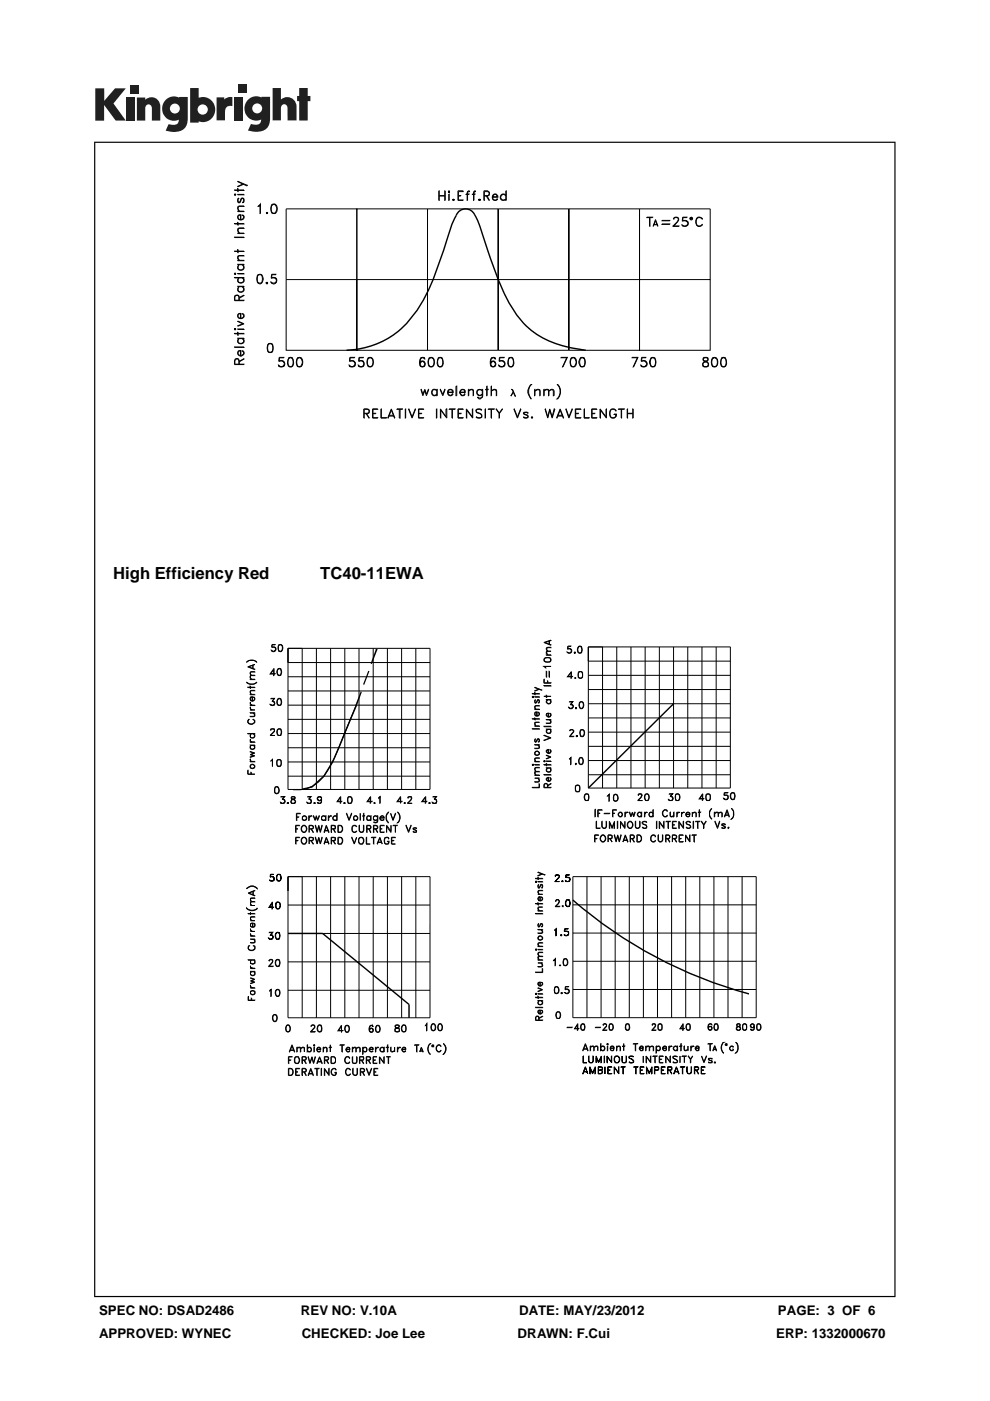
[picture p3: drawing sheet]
<svg xmlns="http://www.w3.org/2000/svg" width="210mm" height="297mm" viewBox="0 0 210 297" stroke-linecap="round" stroke-linejoin="round" font-family="sans-serif">
<defs><g id="words">
<g font-size="3.5">
<text x="24" y="122.7">High Efficiency Red</text>
<text x="67.9" y="122.7">TC40-11EWA</text>
</g>
<g font-size="2.8">
<text x="21" y="278.7">SPEC NO: DSAD2486</text>
<text x="63.8" y="278.7">REV NO: V.10A</text>
<text x="110.1" y="278.7">DATE: MAY/23/2012</text>
<text x="165" y="278.7">PAGE: 3 OF 6</text>
<text x="21" y="283.6">APPROVED: WYNEC</text>
<text x="64" y="283.6">CHECKED: Joe Lee</text>
<text x="109.8" y="283.6">DRAWN: F.Cui</text>
<text x="164.6" y="283.6">ERP: 1332000670</text>
</g>
</g></defs>
<g fill="#231f20">
<path d="M20.2 18.7h1.9v2.7l2.3-2.7h2.3l-2.6 3.2 2.6 3.7h-2.2l-2.4-3.3v3.3h-1.9z"/>
<path d="M26.7 20.7h1.8v4.9h-1.8z"/>
<path d="M49.6 20.7h1.8v4.9h-1.8z"/>
<path d="M27.6 18h1.8v1.8h-1.8z"/>
<path d="M50.6 17.9h1.8v1.8h-1.8z"/>
<path d="M29 20.7h1.8v.4a1.9 1.9 0 0 1 2.2-.3 1.9 1.9 0 0 1 1 2v2.8h-1.8v-2.7a.7 .7 0 0 0-.7-.8 .7 .7 0 0 0-.7 .8v2.7h-1.8z"/>
<path d="M45.9 20.6h1.7v.5a2.02 2.02 0 0 1 1.7-.5v1.9h-.2a1.12 1.12 0 0 0-1.4 1.3v1.7h-1.8z"/>
<path d="M57.8 18.7h1.8v2.4a1.98 1.98 0 0 1 2.2-.3 1.98 1.98 0 0 1 1.1 2v2.7h-1.9v-2.6a.7 .7 0 0 0-.7-.8 .7 .7 0 0 0-.7 .8v2.6h-1.8z"/>
<path d="M63.5 18.7h1.8v1.6h.5v1.1h-.5v4.1h-1.8v-4.1h-.5v-1.1h.5z"/>
<path d="M40.3 18.7v7.3h1.8v-.3a2.63 2.63 0 0 0 3.5-2.5 2.63 2.63 0 0 0-3.5-2.5v-2zM41.9 23.2a1.1 1.1 0 0 1 2.2 0 1.1 1.1 0 0 1-2.2 0z"/>
<path d="M35.3 21a2.56 2.56 0 0 0-.6 3.3 2.56 2.56 0 0 0 3.2 1.1 1.09 1.09 0 0 1-1.5 1.1l-.6-.2-.7 1.4a5.3 5.3 0 0 0 3.8-.2 2.69 2.69 0 0 0 .9-2.4v-4.5h-1.8v.1l-.8-.2a2.44 2.44 0 0 0-1.9 .5zM36 23a1.06 1.06 0 0 1 2.1 0 1.06 1.06 0 0 1-2.1 0z"/>
<path d="M52.8 21a2.56 2.56 0 0 0-.6 3.3 2.56 2.56 0 0 0 3.2 1 1.09 1.09 0 0 1-1.5 1.1l-.7-.1-.6 1.4a5.3 5.3 0 0 0 3.7-.3 2.69 2.69 0 0 0 1-2.3v-4.6h-1.8v.2l-.9-.3a2.44 2.44 0 0 0-1.8 .6zM53.5 23a1.06 1.06 0 0 1 2.1 0 1.06 1.06 0 0 1-2.1 0z"/>
</g>
<g fill="#000">
<path d="M79.7 137.7h.4zM76.5 146.6l.2 .1-1.1 3.1-.3-.1zM78.1 142.2l.3 .1-1.1 2.9-.3-.1zM79.7 137.7h.4l-1.2 3.1-.3-.1z"/>
<path d="M20 30v245h169.9v-245zM20.2 30.3h169.5v244.5h-169.5z"/>
</g>
<g fill="none" stroke="#000" stroke-width=".21">
<path d="M50.4 39.9l.1 .7zM50.4 38.4l2 .9v.1zM51.5 39l-1.1 .6 1.4-.6M49.7 58l.2-.1 .1 .2-.2 .1zM49.7 58.8l2.1 .1zM49.7 53.2l2.1 .1zM49.7 50.3l2.1 .1zM49.7 47.4l2.1 .1zM49.7 41.2l.2-.1 .1 .2-.2 .1zM49.7 40.3l2.1 .1zM49.8 58l.1 .1zM49.8 41.2l.1 .1z"/>
<path d="M50.4 44.8l1.4 .1zM50.4 58l1.4 .1zM50.4 56l1.4 .1zM50.4 55.2l1.4 .1zM50.4 52.9l.1 .7zM50.4 49.4l1.4 .1zM50.4 47.1l.1 .6zM50.4 41.2l1.4 .1zM50.5 43.8l1.3-.1-1.2 .1-.1 .5 .2 .5a.77 .77 0 0 1-.2-1zM50.5 59.1l.2-.2-.2 .4a.6 .6 0 0 0 .6 .6 .6 .6 0 0 0 .6-.6l-.3-.4 .3 .2 .1 .4a.74 .74 0 0 1-.7 .5 .74 .74 0 0 1-.7-.5zM50.5 54.3l1.3-.1-1.2 .1a.64 .64 0 0 0 .1 .9 .65 .65 0 0 1-.2-.9zM50.5 48.4l1.3-.1-1.2 .2-.1 .4 .2 .5a.77 .77 0 0 1-.2-1z"/>
<path d="M50.5 42.8h.4M50.6 45.7l.4-.1v1l-.4-.2zM50.6 42.1v.8M50.7 56.1a.78 .78 0 0 0 0 1l.5 .1a.6 .6 0 0 0 .5-.7l-.3-.4 .3 .3 .1 .4a.73 .73 0 0 1-.7 .5 .73 .73 0 0 1-.7-.5zM51 46.6h.2a.51 .51 0 0 0 .4-.4 .51 .51 0 0 0-.1-.5l-.2-.1 .1-.1a.65 .65 0 0 1 0 1.1 .65 .65 0 0 1-1-.5l.2-.5 .5-.1v1.1M51.2 42.2h.5M51.3 42.1l-.5 .9-.4-.2 .1-.7 .2-.1-.2 .2M51.5 42.1l.2 .2-.2 .6M51.7 42.8l-.3 .2a.6 .6 0 0 0 .3-.9h-.5l-.5 .8M54.7 59.9h.8M54.7 58.2a.65 .65 0 0 1 1 .3 1.1 1.1 0 0 1-.6 1.7 1.36 1.36 0 0 1-.4-2zM54.7 58.3h.8"/>
<path d="M54.7 43.7l.5-.4v2v-1.8zM54.8 58.2a1.66 1.66 0 0 0 0 1.8M55.4 58.2a1.66 1.66 0 0 1 0 1.8M56.4 59.9h.4l-.1 .3zM56.5 45.1l.2-.1 .1 .2-.2 .1zM56.6 59.9l.1 .1zM56.6 45.1l.1 .1zM57.5 59.9l.3 .1M57.7 45.1h.8M57.7 43.3a.81 .81 0 0 1 .9 .2 .81 .81 0 0 1 .2 .9l-.1 .5a.71 .71 0 0 1-1 .3 1.79 1.79 0 0 1 0-1.9zM57.7 43.5l.3-.2 .5 .2M57.8 43.3a1.79 1.79 0 0 0 0 1.9"/>
<path d="M58.3 58.9a.62 .62 0 0 1 .3 .6 .62 .62 0 0 1-.3 .5M58.4 43.3a1.42 1.42 0 0 1 0 1.9M58.6 59.3a.79 .79 0 0 0-1.1-.3l.1-.8h.9h-.8l-.1 .7h.7a.71 .71 0 0 1 .4 .8 .71 .71 0 0 1-.8 .5l-.4-.3v-.1a.63 .63 0 0 0 1.1-.1M60.7 59.3h74.9M60.7 59.3v15h15v-15v15h15M90.7 44.3h59.9v15M90.7 44.3h-15v15v-15h-15v15M90.7 44.3v15v-15M93.1 40.5l.1 2zM93.2 41.5h1.1M93.2 41.6h1.1M94.3 40.5l.1 2z"/>
<path d="M95.2 40.5l.2 .1-.1 .2-.2-.1zM95.2 41.1l.1 1.4zM95.2 40.6l.1 .1zM96 42.3l.2-.1 .2 .2-.3 .1zM96.1 42.3l.1 .1zM97.1 40.5h1.1v.1h-1v1.8l1 .1h-1.1zM97.2 41.5l.5 .1h-.5M98.8 41.1l.7 .1zM99.3 40.6l-.2 1.9v-1.6l.1-.3 .4-.1v.1l-.4 .1M100.2 41.1l.6 .1zM100.6 40.6l-.2 1.9v-1.6l.1-.3 .4-.1v.1l-.4 .1M101.5 42.3l.3-.1 .1 .2-.3 .1z"/>
<path d="M101.6 42.3l.2 .1zM102.7 41.5h.7a.43 .43 0 0 0 .3-.5 .43 .43 0 0 0-.3-.4h-.7l-.1 1.9v-2h.8l.4 .4a.49 .49 0 0 1-.4 .7h-.7M103.1 41.6l.7 .9-.5-.9M104.5 41.7l.2 .6a.48 .48 0 0 0 .7-.1h.2a.67 .67 0 0 1-.9 .2 .67 .67 0 0 1-.2-.9 .67 .67 0 0 1 .8-.3l.3 .6h-1.1M104.6 41.5l.3-.3a.44 .44 0 0 1 .5 .5h-.9zM105.7 44.3v15v-15M106.3 41.3l.4-.2 .4 .1 .2 .3-.4-.3a.64 .64 0 0 0-.6 .4 .64 .64 0 0 0 .1 .6l.2 .2 .7-.2-.7 .3a.69 .69 0 0 1-.3-1.2zM107.3 40.5l.1 2zM120.7 44.3v15v-15M135.6 59.3h15v15h-15v-15v15h-14.9M135.6 44.3v15M137.2 46l1.2 .1z"/>
<path d="M137.8 46.1v1.9l.1-1.9M138.6 47.7h.9M138.7 47.6h.7M139 46.6l.5 1.4-.5-1.2-.5 1.2zM140.4 46.7l1.7 .1zM140.4 47.5l1.7 .1zM142.8 47.9l1.2 .1h-1.3l.9-.9a.55 .55 0 0 0 0-1h-.4l-.4 .4 .4-.5 .7 .2a.64 .64 0 0 1-.2 .9l-.9 .9M144.7 47.7l.3 .2M145.5 46.8a.57 .57 0 0 1 .4 .6 .57 .57 0 0 1-.4 .5M145.9 47.1a.93 .93 0 0 0-1.2-.2l.1-.9h.9l-.8 .1-.1 .7a.72 .72 0 0 1 1.1 .1 .72 .72 0 0 1-.3 1.1 .72 .72 0 0 1-1-.3h.1a.73 .73 0 0 0 1.2-.1M146.4 46.1h.4v.5h-.4zM146.4 46.3l.3-.2 .1 .2-.1 .2h-.2z"/>
<path d="M148 46.1l.4-.1 .6 .5a.78 .78 0 0 0-1-.3 .78 .78 0 0 0-.3 1 .72 .72 0 0 0 .5 .7 .72 .72 0 0 0 .8-.3l-.6 .4a1.07 1.07 0 0 1-.8-.8 1.07 1.07 0 0 1 .4-1.1zM49.7 69.8l.2-.1 .1 .1-.2 .1zM49.7 73.6l2.1 .1zM49.7 70.7l2.1 .1zM49.8 69.8h.1zM50.4 60.7l1.4 .1zM50.4 71.7l1.4 .1zM50.4 70.4l.1 .7zM50.4 69.8h1.4zM50.4 68.1l1.4 .6-1.4 .5 1.1-.5zM50.5 72l.2-.2-.2 .3a.6 .6 0 0 0 .6 .7 .6 .6 0 0 0 .6-.7l-.3-.3 .3 .2 .1 .4a.74 .74 0 0 1-.7 .5 .74 .74 0 0 1-.7-.5zM50.6 66.6l.4-.1v1l-.3-.1-.2-.3z"/>
<path d="M50.6 74.5l.4-.1v.9h-.3l-.2-.3zM50.7 60.8a.78 .78 0 0 0 0 1l.5 .1a.6 .6 0 0 0 .5-.7l-.3-.4 .3 .2 .1 .5a.73 .73 0 0 1-.7 .5 .73 .73 0 0 1-.7-.5zM50.7 63.7v-.7a.51 .51 0 0 0-.5-.5 .51 .51 0 0 0-.5 .5v.7h2.1h-2v-.7a.43 .43 0 0 1 .4-.4 .43 .43 0 0 1 .5 .4v.7M50.7 63.1l1.1-.5-1.1 .6M50.8 76.6l1-.6-1 .7M50.8 77.2l-.1-.9a.5 .5 0 0 0-.6-.3 .5 .5 0 0 0-.4 .5v.8h2.1l-2-.1v-.7l.4-.4 .4 .2 .1 .9M51 67.5l.4-.1 .3-.3v-.3l-.4-.3h.1a.64 .64 0 0 1 .2 .9 .64 .64 0 0 1-.9 .1 .59 .59 0 0 1-.1-1h.5v1M51 75.3h.4l.3-.3v-.2l-.4-.4 .1-.1a.58 .58 0 0 1 .3 .9l-.7 .3a.68 .68 0 0 1-.5-1l.6-.2v1M56.9 74.6h.8M56.9 72.9a.65 .65 0 0 1 1 .2 1.83 1.83 0 0 1-.2 1.6 .65 .65 0 0 1-.9-.3 1.83 1.83 0 0 1 .1-1.5zM56.9 73h.8M57 72.9a1.66 1.66 0 0 0 0 1.8"/>
<path d="M57.6 72.9a1.66 1.66 0 0 1 0 1.8M59.1 77.6l.4 .1M59.9 76.5a.71 .71 0 0 1 .3 1.1l-.3 .1M60.3 77a.84 .84 0 0 0-1.2-.4l.1-.8h1l-.9 .1-.1 .6a.72 .72 0 0 1 1.1 .1 .72 .72 0 0 1-.2 1.1 .72 .72 0 0 1-1.1-.3h.1a.65 .65 0 0 0 1 .2l.2-.3M61.2 77.6h.8M61.2 75.9h.8l.3 .7v.6l-.5 .6-.6-.2-.2-.4zM61.2 76l.3-.1 .5 .1M61.3 75.9a1.79 1.79 0 0 0 0 1.8M61.9 75.9a1.79 1.79 0 0 1 0 1.8M63.1 77.6h.8M63.1 75.9a.81 .81 0 0 1 1 .1 .81 .81 0 0 1 .1 1l-.1 .4a.71 .71 0 0 1-1 .3 1.79 1.79 0 0 1 0-1.8zM63.1 76l.3-.1 .5 .1"/>
<path d="M63.2 75.9a1.79 1.79 0 0 0 0 1.8M63.8 75.9a1.42 1.42 0 0 1 0 1.8M74.1 77.6l.4 .1M74.9 76.5a.71 .71 0 0 1 .3 1.1l-.3 .1M75.3 77a.85 .85 0 0 0-1.2-.4l.1-.8h1l-.9 .1-.1 .6a.72 .72 0 0 1 1.1 .1 .72 .72 0 0 1-.2 1.1 .72 .72 0 0 1-1.1-.3h.1a.65 .65 0 0 0 .9 .2l.3-.3M76.1 77.6l.2 .1M76.8 76.5a.68 .68 0 0 1 0 1.2M77.2 77l-.2-.4-.3-.1-.6 .1v-.8h1l-.9 .1-.1 .6a.68 .68 0 0 1 1 .2 .68 .68 0 0 1-.2 .9 .68 .68 0 0 1-.9-.2h.1a.6 .6 0 0 0 .9 .2l.2-.3M78.1 75.9a.81 .81 0 0 1 .9 .1 .81 .81 0 0 1 .2 1l-.1 .4a.71 .71 0 0 1-1 .3 1.79 1.79 0 0 1 0-1.8zM78.1 77.6h.8M78.1 76l.3-.1 .5 .1M78.3 75.9a1.42 1.42 0 0 0 0 1.8"/>
<path d="M78.8 75.9a1.42 1.42 0 0 1 0 1.8M89.1 77.3l.2 .3 .2 .1 .4-.1 .2-.3M89.1 77l.4-.4 .4 .2 .2 .2M89.3 76l.2-.1 .5 .1M89.3 75.9a2.12 2.12 0 0 0-.1 1.6l.2 .2M89.4 76.6l-.3 .5M89.8 76.6a.62 .62 0 0 1 .3 .6 .62 .62 0 0 1-.3 .5M89.9 75.9l.2 .2a.54 .54 0 0 0-.8-.2 1.79 1.79 0 0 0 0 1.8 .61 .61 0 0 0 .8-.2 .61 .61 0 0 0-.2-.8 .61 .61 0 0 0-.8 .2M90.7 74.3h30M90.7 74.3v-15v15M91 76l.4-.1 .4 .1M91 77.6h.8"/>
<path d="M91 75.9a.81 .81 0 0 1 1 .1 .81 .81 0 0 1 .1 1v.4a.71 .71 0 0 1-1.1 .3 1.79 1.79 0 0 1 0-1.8zM91.2 75.9a1.42 1.42 0 0 0 0 1.8M91.7 75.9a1.42 1.42 0 0 1 0 1.8M93 76l.2-.1 .5 .1M93 77.6h.7M93 75.9h.7l.3 .7v.6l-.5 .6-.6-.2-.2-.4zM93.1 75.9a1.79 1.79 0 0 0 0 1.8M93.7 75.9a1.79 1.79 0 0 1 0 1.8M104.1 77l.5-.4 .5 .4M104.1 77.3l.1 .3 .4 .1 .3-.1 .2-.3M104.2 76l.4-.1 .4 .1M104.3 75.9a2.12 2.12 0 0 0-.1 1.6l.2 .2"/>
<path d="M104.4 76.6l-.3 .5M104.8 76.6a.62 .62 0 0 1 .3 .6 .62 .62 0 0 1-.3 .5M104.9 75.9l.2 .2-.1-.2a.64 .64 0 0 0-.9 .3l-.1 .4a.87 .87 0 0 0 .7 1.2 .61 .61 0 0 0 .4-.9 .61 .61 0 0 0-1 0M105.7 74.3v-15v15M105.9 77.5l.3 .2M106.6 76.5a.71 .71 0 0 1 .4 1l-.4 .2M107 77a.84 .84 0 0 0-1.1-.4v-.8h1.1l-1 .1-.1 .6a.72 .72 0 0 1 1.1 .1 .72 .72 0 0 1-.2 1.1 .72 .72 0 0 1-1-.3h.1a.65 .65 0 0 0 .9 .2l.2-.3M108 76l.2-.1 .5 .1M108 77.6h.7M108 75.9h.7l.3 .7v.6l-.5 .6-.6-.2-.2-.4zM108.1 75.9a1.79 1.79 0 0 0 0 1.8M108.6 75.9a1.79 1.79 0 0 1 0 1.8"/>
<path d="M120.2 75.8l-.9 2 1-2h-1.3l1.2 .1M120.7 74.3v-15v15M121.2 75.9a.81 .81 0 0 1 .9 .1 .81 .81 0 0 1 .2 1l-.1 .4a.71 .71 0 0 1-1 .3 1.79 1.79 0 0 1 0-1.8zM121.2 76l.3-.1 .4 .1M121.2 77.6h.7M121.3 75.9a1.79 1.79 0 0 0 0 1.8M121.8 75.9a1.42 1.42 0 0 1 0 1.8M123.1 76l.3-.1 .5 .1M123.1 77.6h.8M123.1 75.9a.64 .64 0 0 1 1 .3 1.83 1.83 0 0 1-.2 1.5l-.5 .1a1.24 1.24 0 0 1-.3-1.9zM123.2 75.9a1.79 1.79 0 0 0 0 1.8M123.8 75.9a1.79 1.79 0 0 1 0 1.8"/>
<path d="M135.2 75.8l-.9 2 1-2h-1.3l1.2 .1M136 77.5l.3 .2M136.7 76.5l.5 .5-.2 .6-.3 .1M137.2 77a.84 .84 0 0 0-1.2-.4l.1-.8h.9l-.8 .1-.1 .6a.72 .72 0 0 1 1 .1 .72 .72 0 0 1-.2 1.1 .72 .72 0 0 1-1-.3h.1a.65 .65 0 0 0 .9 .2l.3-.3M138.1 76l.3-.1 .5 .1M138.1 77.6h.8M138.1 75.9a.64 .64 0 0 1 .9 .3 1.83 1.83 0 0 1-.1 1.5l-.5 .1a1.24 1.24 0 0 1-.3-1.9zM138.2 75.9a1.79 1.79 0 0 0 0 1.8M138.8 75.9a1.79 1.79 0 0 1 0 1.8M149.1 77.6l.3 .1M149.2 76l.2-.1 .7 .1M149.2 75.9l-.1 .2a1.13 1.13 0 0 0 1 .8l.1 .3-.1 .4-.7 .1a.48 .48 0 0 1-.3-.4 .48 .48 0 0 1 .3-.5l.6-.3 .2-.4-.1-.2-.2-.1z"/>
<path d="M149.3 75.9v.5a.86 .86 0 0 1 .9 1.2l-.8 .2a.51 .51 0 0 1-.4-.3 .51 .51 0 0 1 .1-.5l.3-.4 .6-.2v-.5M150.2 77.6l-.2 .1M151.1 76l.4-.1 .4 .1M151.1 77.6h.8M151.1 75.9a.81 .81 0 0 1 1 .1 .81 .81 0 0 1 .1 1v.4a.71 .71 0 0 1-1.1 .3 1.79 1.79 0 0 1 0-1.8zM151.3 75.9a1.42 1.42 0 0 0 0 1.8M151.8 75.9a1.42 1.42 0 0 1 0 1.8M153.1 76l.2-.1 .5 .1M153.1 77.6h.7M153.1 75.9h.7l.3 .7v.6l-.5 .6-.6-.2-.2-.4zM153.2 75.9a1.79 1.79 0 0 0 0 1.8M153.8 75.9a1.79 1.79 0 0 1 0 1.8"/>
<path d="M77.2 87.6l1-.1v-.6l-1-.1v1.8v-1.9l1.1 .2v.5l-.1 .2-1 .1M77.7 87.7l.6 .9-.5-.9M79 86.7h1.1l-1 .1v1.8h1h-1.1zM79.1 87.6l.6 .1h-.6M80.8 86.7l.1 1.9h1.1h-1.2zM82.4 88.2h1.2M82.6 88.1h.9M83 86.7l.8 1.9-.8-1.6-.8 1.6zM84.2 86.7l1.2 .1zM84.7 86.8v1.8h.2v-1.8M86 86.7v1.9zM86.6 86.7l.8 1.7 .8-1.7-.8 1.9z"/>
<path d="M88.8 86.7h1.1l-1.1 .1v1.8h1.1h-1.1zM88.8 87.6l.6 .1h-.6M89.3 82.5l.4 1.1 .4-1.1 .3 1.1 .6-1.1-.6 1.4-.3-1.1-.4 1.1zM91.7 82.7l.3-.2 .6 .3-.3-.2a.6 .6 0 0 0-.7 .6 .6 .6 0 0 0 .7 .6l.3-.2-.1 .2-.5 .1a.78 .78 0 0 1-.3-1.2zM92.6 86.7v1.9zM92.6 82.5l.1 1.4zM93.3 82.5l.6 1.1 .5-1.1-.5 1.4zM93.4 86.7l1.2 1.7v-1.7h.2v1.9l-1.3-1.6-.1 1.6zM95 83.1v.2a.51 .51 0 0 0 .3 .4 .51 .51 0 0 0 .6-.1v-.1l.2 .1a.64 .64 0 0 1-.9 .1 .64 .64 0 0 1 0-1 .64 .64 0 0 1 .9 .2v.3h-1.1M95.2 82.7a.48 .48 0 0 1 .7 .2v.2h-.9zM95.3 86.7l1.2 .1zM95.9 86.8v1.8l.1-1.8"/>
<path d="M96.7 81.9h.2v2h-.2zM97.1 86.7h1.1l-1 .1v1.8h1h-1.1zM97.2 87.6l.6 .1h-.6M97.6 83.1l.1 .5 .3 .2h.2l.4-.3 .1 .1a.58 .58 0 0 1-.9 .2l-.3-.7a.68 .68 0 0 1 1-.5l.2 .6h-1.1M97.8 82.7a.47 .47 0 0 1 .5 0 .47 .47 0 0 1 .3 .4h-1zM98.9 86.7l1.3 1.7 .1-1.7v1.9l-1.3-1.6-.1 1.6zM99.3 82.5l.1 1.4zM99.4 82.9a.68 .68 0 0 1 1-.3v1.3l-.1-1.2a.66 .66 0 0 0-.9 .2zM100.9 87a.86 .86 0 0 1 1.3 0l-.8-.2-.4 .2v.1a1.03 1.03 0 0 0 1 .6l.2 .4v.3a.86 .86 0 0 1-1.3 0l.5 .2 .7-.2-.1-.5-.9-.4zM101.3 82.7l.3-.1 .7 .2-.4-.2a.6 .6 0 0 0-.7 .6 .6 .6 0 0 0 .7 .6l.4-.2-.3 .2-.4 .1a.74 .74 0 0 1-.3-1.2zM102.3 82.5l.1 1.5-.5 .6h-.3l-.4-.4 .5 .2 .5-.2zM102.9 86.7l.1 1.9z"/>
<path d="M103 82.5l.6 .1zM103.2 81.9l.1 2zM103.6 86.7l1.2 .1zM104.2 81.9v2zM104.2 86.8v1.8v-1.8M104.2 82.9a.77 .77 0 0 1 1.1-.3v1.3v-1l-.2-.2-.3-.1zM105.9 87.6l.7-.9-.7 .9v1v-1l-.7-.9 .7 .9M108.3 84l.6-.9-.5 .9M108.4 82.5l.3 .1 .7 1.4h-.2l-.6-1.4-.1-.1M109 86.7l.7 1.7 .8-1.7-.8 1.9zM111.1 88.5h.8M111.1 87.5h.8"/>
<path d="M111.1 87.7a1.03 1.03 0 0 1 .9 .6v.1a.6 .6 0 0 1-1 0l.2 .2M111.2 87.5v.3M111.9 87.5l.1 .1a.69 .69 0 0 0-1-.1l.3 .4 .6 .3M111.9 88.1v.5M112.5 81.7l.2-.2a2.23 2.23 0 0 0 0 3.1 2 2 0 0 1-.2-2.9zM112.7 88.5l.2-.1 .1 .2h-.2zM112.8 88.5l.1 .1zM113.4 82.5l.1 1.4zM113.5 82.9a.77 .77 0 0 1 1-.3l.1 1.3-.2-1.2-.4-.1zM115.3 82.5l.1 1.4zM115.4 82.9a.65 .65 0 0 1 .9-.3l.1 1.3-.1-1.2a.64 .64 0 0 0-.9 .2zM115.6 86.7l.6 1.7 .4-1.7 .5 1.7 .4-1.7h.2l-.6 1.9-.5-1.6-.4 1.6z"/>
<path d="M116.4 82.9l.5-.4 .5 .1 .1 .3v1h-.1l-.1-1.2-.4-.1zM118.1 81.5a1.87 1.87 0 0 1 .4 2.8l-.4 .3a2.04 2.04 0 0 0 0-3.1zM118.2 88.2h1.2M118.3 88.1h1M118.8 86.7l.8 1.9-.8-1.6-.8 1.6zM120 86.7l.7 1.7 .7-1.7-.7 1.9zM122 86.7h1.2l-1.1 .1v1.8h1.1h-1.2zM122.1 87.6l.6 .1h-.6M123.9 86.7l.1 1.9h1h-1.1zM125.5 86.7h1.1l-1 .1v1.8h1h-1.1zM125.6 87.6l.6 .1h-.6M127.3 86.7l1.2 1.7 .1-1.7v1.9l-1.2-1.6-.1 1.6z"/>
<path d="M129.5 87l.3-.3h.4l.5 .4-.5-.3h-.4a1.11 1.11 0 0 0 0 1.8l.7-.2 .1-.5-.4-.1h.5v.4a.81 .81 0 0 1-1.1 .4 .81 .81 0 0 1-.3-1.1zM131.2 86.7l1.2 .1zM131.8 86.8v1.8v-1.8M133 86.7l.1 1.9zM133.1 87.7h1.1M133.1 87.6h1.1M134.2 86.7l.1 1.9zM57.6 137.9l.2 .2M58.1 137.2l.3 .1 .1 .3-.1 .3-.3 .2M58.5 137.5l-.2-.3h-.7l.1-.6h.7l-.7 .1v.5l.4-.1 .4 .2a.53 .53 0 0 1-.2 .8 .53 .53 0 0 1-.8-.3l.6 .3 .4-.4M59.1 138h.6M59.1 136.7a.52 .52 0 0 1 .8 .2 .74 .74 0 0 1 0 .9 .74 .74 0 0 1-.8 .3l-.1-.6z"/>
<path d="M59.1 136.8h.6M59.2 136.7l-.1 .2v.9l.1 .3M59.6 136.7a.99 .99 0 0 1 0 1.4M61.1 137.5h30.1v29.9h-30.1zM64.1 137.5v29.9M67.1 137.5v29.9M70.1 137.5v29.9M73.1 137.5v29.9M76.1 137.5v29.9M79.2 137.5v29.9M82.2 137.5v29.9M85.2 137.5v29.9"/>
<path d="M88.2 137.5v29.9M115.4 136.2l1.5-.5-1.3 .5 1.3 .6zM115.4 139.7a1.02 1.02 0 0 1 1.4 0M115.4 139.6l.3-.2h.9a.55 .55 0 0 1 0 1h-.9l-.3-.2zM115.5 139.6v.6M115.9 138.8l1 .1zM115.9 138.1h1l-.9 .1-.1 .3 .3 .3-.3-.3zM115.9 137.3l1-.1-.9 .2-.1 .3 .3 .4-.3-.4zM116.5 135.9v.7M116.5 135.8v.9M116.7 139.6v.6M120.3 138.2l.3 .2"/>
<path d="M120.9 137.6a.47 .47 0 0 1 .3 .4 .47 .47 0 0 1-.3 .4M121.2 138.2a.52 .52 0 0 1-.9 0M121.2 137.8a.6 .6 0 0 0-.9-.1l.1-.7h.7l-.6 .1-.1 .5h.6a.51 .51 0 0 1 .2 .6 .51 .51 0 0 1-.5 .3l-.4-.3M121.8 138.3l.2-.1v.3zM121.9 138.3l.1 .1zM122.7 137.1h.6l.2 .6-.1 .5a.47 .47 0 0 1-.4 .3 .47 .47 0 0 1-.4-.3 1.15 1.15 0 0 1 .1-1.1zM122.7 137.1h.6M122.7 138.3h.6M122.8 137.1a1.02 1.02 0 0 0 0 1.3M123.2 137.1l.2 .6-.2 .7M124.8 137.2h30.1v29.9h-30.1zM127.8 137.2v29.9"/>
<path d="M130.8 137.2v29.9M133.8 137.2v29.9M136.8 137.2v29.9M139.8 137.2v29.9M142.9 137.2v29.9M145.9 137.2v29.9M148.9 137.2v29.9M151.9 137.2v29.9M52.3 144.6l.6 .4h1l.6-.4a1.44 1.44 0 0 1-2.2 0zM52.4 140.3a1.52 1.52 0 0 1 2.1 .1l-.6-.4h-1l-.6 .4zM52.5 145.7l1.6 .1zM52.5 141.4l1.6-.5-1.4 .5 1.4 .6z"/>
<path d="M52.5 155.5l1.6 .1zM52.7 152.6l.2-.1-.2 .1a.66 .66 0 0 0 .5 .9 .66 .66 0 0 0 .8-.7l-.4-.3 .5 .3a.73 .73 0 0 1-.9 .8 .73 .73 0 0 1-.5-1zM53 149.9l.1 .4 .4 .2-.3-.1zM53 148.9l.1 .4 .4 .2-.3-.1zM53 151.9h.9a.45 .45 0 0 0-.2-.7l.4 .3-.1 .4zM53 151.1l1.1 .1zM53 149.5l1.1 .1zM53 147.2l1.1 .1zM53 145.4l.1 .6zM53 144l1.1 .1zM53 150.5h1.1M53 156.8l.1 .3 .4 .2h-.3z"/>
<path d="M53 159.3l1.1 .4-.9 .3 .9 .3-1.1 .3 .8-.3-.8-.3 .8-.3zM53 158l1.1 .1zM53 157.3l1.1 .1zM53.1 147.9l.4-.1v.8l-.4-.2zM53.1 146.5l1-.1-1 .1 .2 .7a.55 .55 0 0 1-.2-.7zM53.1 143.2h1l-1 .1 .2 .7-.3-.3zM53.1 142.5l1-.1-1 .2v.4l.2 .2a.45 .45 0 0 1-.2-.7zM53.2 158.1l-.1 .6h.8l.1-.4-.2-.2 .3 .2-.1 .4-.5 .2a.47 .47 0 0 1-.5-.3 .47 .47 0 0 1 .2-.5zM53.2 155.6l-.1 .7 .4 .1h.3l.2-.3-.2-.5a.47 .47 0 0 1 .3 .4 .47 .47 0 0 1-.3 .4h-.6l-.2-.3zM53.5 148.6l.4-.2a.36 .36 0 0 0-.2-.6l.1-.1a.5 .5 0 0 1 .1 .8 .5 .5 0 0 1-.7 0 .5 .5 0 0 1 .1-.8h.3v.9M53.6 141v.8M57.4 155.9l.8-.8v-.5l-.2-.1-.6 .1v.2l.1-.2h.6l.1 .3-.9 1h1"/>
<path d="M57.4 149.4l.2 .1M57.4 142.8l1 .1h-1.1l.8-1.2v1.5l-.1-1.2-.6 .9M57.7 148.7h.4l.2 .5a.55 .55 0 0 1-.5 .4 .55 .55 0 0 1-.5-.3l.1 .1a.52 .52 0 0 0 .8-.2M57.7 148.7l.4 .1 .1 .2M58 148.7l.2 .2v.5l-.2 .1M58.2 148.1h-.8h.8l-.5 .6M58.2 148.1l-.5 .6M59 155.9h.6M59 154.6h.6M59 154.6a.45 .45 0 0 1 .6 .2l.1 .5-.1 .6h-.6a1.02 1.02 0 0 1 0-1.3zM59 143.1h.6M59 149.4h.6"/>
<path d="M59 141.9h.6M59 148.2h.6M59 141.8h.6l.1 .6-.1 .8a.75 .75 0 0 1-.9-.5 .75 .75 0 0 1 .3-.9zM59 148.1h.3a.93 .93 0 0 1 .3 1.2 .47 .47 0 0 1-.4 .3 .47 .47 0 0 1-.4-.3 1.15 1.15 0 0 1 .2-1.2zM59.1 154.6a.99 .99 0 0 0 0 1.3M59.1 141.8a1.02 1.02 0 0 0 0 1.4M59.1 148.1a1.02 1.02 0 0 0 0 1.4M59.5 154.6l.1 .5-.1 .8M59.5 141.8l.1 .6-.1 .8M59.5 148.1l.1 .6-.1 .8M61.1 158.5h30.1M61.1 143.5h30.1"/>
<path d="M61.1 146.5h30.1M61.1 149.5h30.1M61.1 152.5h30.1M61.1 155.5h30.1M61.1 140.5h30.1M75.5 149.7l-4.5 10.9a12.1 12.1 0 0 1-4.6 6l-1.3 .6-1.4 .2h-1.5M112.9 154.5l1.5 .1zM112.9 152.4l1.5 .1zM112.9 147.7l.2-.1v.3zM112.9 147.1h1.5zM113 147.7l.1 .1zM113.4 158.6h.9a.45 .45 0 0 0-.2-.6l.3 .3-.1 .3z"/>
<path d="M113.4 157.9l1 .1zM113.4 153.9l1 .1zM113.4 152.2l.1 .4zM113.4 150.4h1zM113.4 147.7l1 .1zM113.4 146.8l.1 .5zM113.4 145.7l1.5 .7zM113.5 157.2h.2M113.5 156.7v.6M113.5 153.1h.9l-.9 .1 .2 .7-.3-.3zM113.5 149.7l.9-.1-.9 .2v.4l.2 .2a.45 .45 0 0 1-.2-.7zM113.5 151.1l.3-.1v.8l-.3-.2z"/>
<path d="M113.5 148.4v.6h.2M113.7 149l.5-.7 .1 .1 .1 .4-.2 .3 .1-.1M113.8 151.8l.5-.2a.36 .36 0 0 0-.2-.6l.1-.1a.47 .47 0 0 1 .2 .5 .47 .47 0 0 1-.2 .4h-.6l-.2-.5 .3-.4h.2v.9M114 156.7l-.2 .5-.2 .2-.2-.3 .2-.5-.1 .2M114 156.8h.3M114 148.4l-.2 .5-.2 .2-.2-.3 .2-.5-.1 .2M114 148.5h.3M114.3 156.7v.6M114.3 148.4v.6M114.3 146.1l-.9 .4 1-.4M114.3 157.2l-.1 .2 .1-.1 .1-.4-.3-.3-.4 .7M115.4 141.3h1.5h-1.4l.3 .3z"/>
<path d="M115.4 154l1.5 .1zM115.4 145.4h1.5zM115.4 144v.8h1.5h-1.5zM115.4 147.6h1.5M115.4 155.9l1.5 .5-1.5 .6 1.3-.6zM115.4 140.1a1.02 1.02 0 0 0 1.4 0M115.9 153.3h.7l.2-.2-.2-.5a.45 .45 0 0 1 .2 .7zM115.9 152.6h1zM115.9 148.3l1 .1zM115.9 147.4v.5zM115.9 142.3v1.3zM115.9 148.7l.2-.3-.2 .3a.43 .43 0 0 0 .5 .5 .43 .43 0 0 0 .4-.5l-.1-.3a.49 .49 0 0 1 .1 .7 .49 .49 0 0 1-.7 .1l-.2-.3z"/>
<path d="M115.9 154.6l1 .1zM115.9 154.9l.2-.2-.1 .5 .2 .2h.5v-.7l.2 .2a.48 .48 0 0 1-.6 .6l-.4-.2zM116 151.3h.3v.7l-.4-.3zM116 159.1l.3-.1v.7l-.4-.3zM116.1 144.8l.1-.5v.5M116.3 152l.4-.1v-.7a.49 .49 0 0 1 .1 .6 .49 .49 0 0 1-.7 .2l-.2-.3v-.2l.3-.3h.2v.8M116.3 159.7l.4-.1v-.7a.49 .49 0 0 1 .1 .6 .49 .49 0 0 1-.7 .2l-.2-.3a.44 .44 0 0 1 .5-.5v.8M116.5 142.3v1.3zM120.4 143.4l1.1 .1h-1.2l.9-1.1v1.4l-.1-1.2-.7 .9M120.7 150l.2 .2M120.9 156.1l.8 .1h-.9l.8-1.1-.2-.3h-.3l-.2 .2v-.2a.47 .47 0 0 1 .8 .3l-.8 1.1M121 149.3l.5 .2a.51 .51 0 0 1-.2 .7 .51 .51 0 0 1-.7-.3l.2 .2a.52 .52 0 0 0 .7-.2"/>
<path d="M121.2 149.4l.3 .1v.3l-.3 .4M121.5 148.8l-.7-.1h.7l-.5 .7M121.5 148.7l-.6 .7h.5l.1 .3M121.9 143.8h.2zM122 143.8h.1M122.1 150l.2 .1-.1 .2zM122.1 150.1l.1 .1zM122.2 156l.2-.1 .1 .2-.2 .1zM122.3 156l.1 .1zM122.8 142.5h.6M122.8 143.8h.6M122.8 142.4h.6l.2 .3v.9a.55 .55 0 0 1-1 0v-.9z"/>
<path d="M122.9 142.4a1.02 1.02 0 0 0 0 1.4M123.1 148.8l-.2 .6 .2 .8M123.1 150.1h.5M123.1 148.9h.5M123.1 148.8a.45 .45 0 0 1 .6 .2 .82 .82 0 0 1-.5 1.3l-.1-.1a1.02 1.02 0 0 1 0-1.4zM123.1 154.8h.6M123.1 156h.6M123.1 154.8a.52 .52 0 0 1 .8 .1 .74 .74 0 0 1 .1 .9 .74 .74 0 0 1-.9 .3l-.1-.6zM123.2 154.8l-.1 .5 .1 .8M123.3 142.4a1.02 1.02 0 0 1 0 1.4M123.5 148.8a1.02 1.02 0 0 1 0 1.4M123.7 154.8a.99 .99 0 0 1 0 1.3"/>
<path d="M124.8 158.2h30.1M124.8 143.2h30.1M124.8 146.2h30.1M124.8 149.2h30.1M124.8 152.2h30.1M124.8 155.2h30.1M124.8 140.2h30.1M52.6 164.1l-.1-.8v.8h1.6M53 160.9l.2 .5h.3M53 161.4l1.1 .1zM53.2 164.1v-.4l.1 .4M57.4 161.3l.4-.3v1.5v-1.4z"/>
<path d="M58.4 168.1h.6M58.4 166.9l.4-.1a.96 .96 0 0 1 .3 1.3l-.6 .2a1.09 1.09 0 0 1-.1-1.4zM58.4 166.9h.6M58.5 166.9l-.2 .2v.9l.2 .2M58.9 162.4h.6M58.9 161.1a.55 .55 0 0 1 .7 .2v.9l-.1 .3h-.4l-.4-.3v-.9zM58.9 161.1h.6M58.9 166.9a1.02 1.02 0 0 1 0 1.3M59 161.1a.99 .99 0 0 0 0 1.4M59.4 161.1a.99 .99 0 0 1 0 1.4M59.6 170.2l.1 .1M59.9 169.4a.51 .51 0 0 1 .5 .3 .51 .51 0 0 1-.2 .6h-.6l-.1-.2 .1 .1a.58 .58 0 0 0 .8-.2"/>
<path d="M60.1 169.5l.3 .4-.3 .4M60.3 169l-.7-.1h.8l-.5 .6M60.3 168.9l-.5 .6 .4 .1 .2 .2M60.9 170.2h.2l.1 .1zM61 170.2l.1 .1zM61.1 161.5h30.1M61.1 164.6h30.1M61.8 170.2l.1 .1M61.8 169.1v.3l.2 .1a.51 .51 0 0 1 .5 .2 .51 .51 0 0 1 0 .5 .48 .48 0 0 1-.7-.1v-.5l.7-.2 .1-.2-.1-.2-.2-.1zM62.4 169v.4a.68 .68 0 0 0-.7 .7l.1 .2h.7l.2-.2a.71 .71 0 0 0-.9-.7v-.4h.7M62.6 170.2l-.2 .1M62.7 175h.8l-.7 .1v1.4z"/>
<path d="M62.7 177.5h.8l-.7 .1v1.4zM62.8 175.7h.4M62.8 178.2l.4 .1h-.4M62.9 172.4h.8l-.8 .1v1.5zM62.9 173.2l.5 .1h-.5M64 175.3l.3-.3a.76 .76 0 0 1 .8 .7 .76 .76 0 0 1-.8 .8 .89 .89 0 0 1-.3-1.2zM64.1 177.7l.2-.2a.72 .72 0 0 1 .8 .9l-.4 .6h-.5a.89 .89 0 0 1-.1-1.3zM64.2 175.1a.45 .45 0 0 1 .7 .2 .62 .62 0 0 1 .1 .8 .62 .62 0 0 1-.8 .2 .78 .78 0 0 1 0-1.2zM64.2 177.6h.5a.76 .76 0 0 1 .3 .8 .76 .76 0 0 1-.6 .6 .82 .82 0 0 1-.2-1.4zM64.3 173a.52 .52 0 0 1 .6 .1 .52 .52 0 0 1 .1 .7l-.4 .2-.5-.2v-.6zM65.2 170.2l.2 .1M65.5 169.4h.2a.56 .56 0 0 1 .2 .9h-.7v-.2a.45 .45 0 0 0 .4 .2 .45 .45 0 0 0 .4-.3"/>
<path d="M65.5 169.5l.4 .1 .1 .2M65.5 172.9l.1 1.1zM65.6 175.1h.5l.3 .2-.1 .4h-.7h.7l.2-.2-.2-.4-.7-.1v1.5M65.6 178.3l.7-.1 .2-.2-.1-.4-.8-.1v1.5M65.6 177.6h.7l.1 .2-.1 .3-.7 .1M65.7 173.2l.5-.3-.6 .5zM65.7 169.5a.48 .48 0 0 1 0 .8M65.9 168.9l-.4 .6M65.9 169l-.7-.1h.8l-.5 .6M66 175.7l.5 .8zM66 178.3l.5 .7zM66.4 172.9l.4 .9 .3-.9 .3 .9 .4-.9-.4 1.1-.3-.8-.3 .8z"/>
<path d="M66.7 170.2l.1 .1h-.2zM66.7 170.2l.1 .1zM66.8 175l.5 1.2 .3-1.2 .3 1.2 .5-1.2-.5 1.5-.3-1.3-.3 1.3zM66.8 177.5l.5 1.3 .3-1.3 .3 1.3 .5-1.3-.5 1.5-.3-1.3-.3 1.3zM67.4 169.2l.1-.2h.5l.2 .2M67.4 169.4l.4 .3 .4-.3-.3 .3M67.4 170.2h.6M67.7 169l-.3 .1v.2l.3 .4M67.9 169a.84 .84 0 0 1 0 1.3M68.2 169.6a.49 .49 0 0 1-.7 .1 .49 .49 0 0 1-.1-.6 .61 .61 0 0 1 .8 0v1l-.2 .2h-.6v-.1l.1 .1M68.2 173.2a.47 .47 0 0 1 .4-.3 .47 .47 0 0 1 .4 .3l-.3-.2a.43 .43 0 0 0-.5 .5 .43 .43 0 0 0 .5 .4l.3-.1-.3 .2-.5-.2zM68.8 176.2h.9"/>
<path d="M68.8 178.6h.9M68.9 176.1h.7M68.9 178.5h.7M69 172.9l.1 1.1zM69.2 175l.6 1.5-.6-1.3-.5 1.3zM69.2 177.5l.6 1.5-.6-1.3-.5 1.3zM69.6 172.9l.1 1.1zM69.8 173.2l.3-.3h.2l-.6 .5zM70.2 175l.9 .1 .1 .2-.1 .4h-.8h.8v-.6h-.8v1.4zM70.3 178.2l.8-.1v-.5h-.8l-.1 1.4v-1.5l.9 .1v.6l-.8 .1M70.7 175.7l.5 .8-.5-.8M70.7 173.2a.45 .45 0 0 1 .6-.2l.1 .2-.2-.2a.43 .43 0 0 0-.6 .5 .43 .43 0 0 0 .6 .4l.2-.1-.2 .2-.5-.2z"/>
<path d="M70.7 178.3l.5 .7-.5-.7M71.4 172.4l.1 1.6zM71.5 169.9l1 .1h-1l.8-1.1v1.4l-.1-1.2-.7 .9M71.7 175h.5a.82 .82 0 0 1 .5 .7 .82 .82 0 0 1-.5 .8h-.5zM71.7 177.5l.8 .2 .2 .7-.3 .6h-.7zM71.8 175.1h.4a.71 .71 0 0 1 .4 .8 .71 .71 0 0 1-.8 .5zM71.8 177.6l.6 .1a.76 .76 0 0 1 .1 .9 .76 .76 0 0 1-.7 .4zM73 170.2l.2 .1h-.3zM73 170.2l.1 .1zM73.4 172.4l.6 1.4 .6-1.4-.6 1.6zM73.9 170.2h.6M73.9 169a.52 .52 0 0 1 .7 .1 1.15 1.15 0 0 1-.1 1.2h-.6l-.2-.6z"/>
<path d="M73.9 169h.6M74 169l-.2 .1v1l.2 .2M74.4 169a.99 .99 0 0 1 0 1.3M74.5 177.5l.6 1.3 .6-1.3-.6 1.5zM74.9 175.1a.48 .48 0 0 1 .7 .2 .54 .54 0 0 0-.9 0v.9a.54 .54 0 0 0 .9 0 .53 .53 0 0 1-.6 .3 .53 .53 0 0 1-.4-.6l.1-.7zM75.1 173.2a.43 .43 0 0 1 .6-.1 .43 .43 0 0 1 0 .6 .43 .43 0 0 1-.6 .1zM76.2 175v1.1l.4 .3 .4-.1 .2-1.3v1.1l-.2 .3a.55 .55 0 0 1-.8-.3zM76.2 177.7l.6-.2a.74 .74 0 0 1 .4 .9l-.3 .6h-.6l-.2-.4zM76.3 177.6h.6l.2 .4a.74 .74 0 0 1-.6 1 .82 .82 0 0 1-.2-1.4zM76.4 172.4v1.6M76.9 172.9l.4 .1zM77.1 172.4l.1 1.6z"/>
<path d="M77.7 177.5l.1 1.5h.7h-.8zM77.8 175h.6l.2 .1 .1 .4-.2 .2h-.7h.6a.35 .35 0 0 0 .2-.3 .35 .35 0 0 0-.2-.3h-.6v1.4zM77.9 173.1l.2-.2 .5 .3-.3-.2-.3 .1-.2 .7h.8l-.5 .2-.3-.2zM77.9 169.9l1 .1h-1.1l.8-1.1v1.4l-.1-1.2-.6 .9M78.2 175.7l.5 .8-.4-.8M78.6 172.9l.1 1.1zM78.8 177.5l.9 .1zM79.2 173.2a.47 .47 0 0 1 .4-.3 .47 .47 0 0 1 .5 .3l-.4-.2a.43 .43 0 0 0-.5 .5 .43 .43 0 0 0 .5 .4l.4-.1-.4 .2-.5-.2zM79.2 175l.8 .1 .1 .2-.1 .4h-.7h.7l.1-.2-.1-.4h-.7v1.4zM79.2 177.6v1.4l.1-1.4M79.4 170.2l.1 .1h-.1zM79.4 170.2l.1 .1z"/>
<path d="M79.6 175.7l.5 .8-.4-.8M80.1 172.9v1.4l-.6 .2-.3-.2h.8zM80.1 178.5h.8M80.1 178.6h.9M80.4 169.1l.2-.2v1.4v-1.3l-.3 .2zM80.6 177.5l.5 1.5-.5-1.3-.6 1.3zM80.6 173.4l.1 .4h.8l-.3 .2-.6-.2a.5 .5 0 0 1 .2-.8 .5 .5 0 0 1 .7 .5h-.9M80.6 175.1l.9-.1h-.9v1.5h.9l-.9-.1M80.6 175.7h.5M80.8 173.1a.35 .35 0 0 1 .4-.1 .35 .35 0 0 1 .2 .4h-.8zM81.6 177.7l.6-.2 .3 .4-.2-.3h-.5a1.01 1.01 0 0 0-.1 1.3h.6l.1-.5h-.2h.3l-.2 .6h-.6l-.2-.6zM82.3 172.2h.1a1.54 1.54 0 0 0 0 2.3h-.1a1.64 1.64 0 0 1-.2-2z"/>
<path d="M82.8 172.4l.6 1.4 .5-1.4-.5 1.6zM82.9 175v1.5l-.9-1.3M82.9 176.2l-.9-1.2v1.5M83.1 178.2l.4 .1h-.4M83.4 175l.9 .1zM83.9 175.1v1.4M83.9 179h-.9v-1.5h.9l-.8 .1v1.4M84.3 169.9l1 .1h-1.1l.8-1.1v1.4M84.3 172.2a1.4 1.4 0 0 1 0 2.3 1.54 1.54 0 0 0 0-2.3zM85 169.1l-.7 .9M85.7 170.2h.2v.1zM85.8 170.2l.1 .1z"/>
<path d="M86.1 175l.6 1.2 .5-1.2-.5 1.5zM86.5 170.3l.8-1a.43 .43 0 0 0-.4-.4 .43 .43 0 0 0-.4 .3l.2-.2h.5v.4l-.8 .9h1M87.7 176.3h.6M87.7 175.7h.6M87.7 175.7l.6 .4v.3a.52 .52 0 0 1-.7-.2l.2 .2M87.8 175.6v.2M88.3 176.1v.3M88.3 175.6v.1v-.1a.52 .52 0 0 0-.7 .1l.7 .5M89.5 169.9l1 .1h-1.1l.9-1.1v1.4l-.1-1.2-.7 .9M91.1 170.2l.1 .1h-.2zM91.1 170.2v.1zM91.7 170.2l.3 .1"/>
<path d="M92.1 169.4h.1a.56 .56 0 0 1 .3 .9h-.7l-.1-.2a.45 .45 0 0 0 .5 .2 .45 .45 0 0 0 .4-.3M92.1 169.5l.4 .1 .1 .2M92.3 169.5l.3 .1v.6l-.3 .1M92.6 169l-.8-.1h.8l-.5 .6M92.6 168.9l-.5 .6M112.9 162.1l.2-.1v.3zM112.9 166.9h1.4l.1-.7v.8zM113 162.1l.1 .1zM113.4 164.3l1 .1zM113.4 162.1l1 .1zM113.4 161.4l1 .1zM113.4 165h1"/>
<path d="M113.4 163.7l.3-.1h.7h-.9l.2 .7zM113.4 160.8l.3-.1h.7l-.9 .1v.5l.2 .1zM113.5 162.8l.9-.1-.9 .2 .2 .7a.55 .55 0 0 1-.2-.8zM114.1 165l.3 .4-.1 .4h-.9l.9-.1v-.3zM115.4 161.4h.2l-.2 .1zM115.4 164.2l1.5 .1zM115.4 162.1l1.5 .1zM115.4 161.4h.1zM115.9 162.8l1 .1zM115.9 161.9v.5zM115.9 161.4h1zM115.9 160.1l1 .4-1 .4 .8-.4z"/>
<path d="M115.9 163.1l.2-.2-.1 .5 .2 .2h.5v-.7l.2 .2a.48 .48 0 0 1-.6 .6l-.4-.1zM116 165l.3-.1v.7l-.4-.3zM116.2 166.5l.7-.4-.7 .5M116.2 166.9v-.5l-.2-.2h-.5l-.1 .2v.6h1.5l-1.5-.1v-.5a.35 .35 0 0 1 .4-.2 .35 .35 0 0 1 .3 .2v.5M116.3 165.6l.4-.1v-.7a.49 .49 0 0 1 .1 .7 .49 .49 0 0 1-.7 .1l-.2-.3a.44 .44 0 0 1 .5-.5v.8M120.7 160.9l.4-.3v1.5l-.1-1.3zM122 161.9h.2l-.1 .2zM122.1 161.9h.1M122.2 166.5h.6M122.2 167.8h.6M122.2 166.5a.55 .55 0 0 1 .8 .2v.9l-.2 .3h-.6l-.2-.3v-.9zM122.3 166.5a.99 .99 0 0 0 0 1.4"/>
<path d="M122.7 166.5a.99 .99 0 0 1 0 1.4M123 160.7l-.2 .6 .2 .7M123 161.9h.5M123 160.8h.5M123 160.7l.1-.1a.78 .78 0 0 1 .6 .8 .78 .78 0 0 1-.6 .7l-.1-.1a1.02 1.02 0 0 1 0-1.3zM123.5 160.7l.2 .6-.2 .7M124.2 168.4a.45 .45 0 0 1 .6 .1l.1 .6-.1 .6h-.6a1.02 1.02 0 0 1 0-1.3zM124.2 168.4h.6M124.2 169.6h.6M124.2 168.4a.99 .99 0 0 0 0 1.3M124.7 168.4l.1 .1v1l-.1 .2M124.8 161.3h30.1"/>
<path d="M124.8 164.3h30.1M126.1 177h.9l-.8 .1v1.4zM126.2 177.8l.4 .1h-.4M126.2 171.6l.1 1.6zM126.4 174.1l.1 1.5 .8 .1h-.9zM126.8 171.7h.9l-.8 .1v1.4zM126.9 172.4h.4M127.5 177.3l.2-.3a.76 .76 0 0 1 .8 .8 .76 .76 0 0 1-.8 .7 .86 .86 0 0 1-.2-1.2zM127.6 177.2a.62 .62 0 0 1 .8 .6 .62 .62 0 0 1-.8 .6 .78 .78 0 0 1 0-1.2zM127.6 174.1l.1 1.1 .4 .4 .4-.1 .1-1.4v1.1l-.1 .4a.55 .55 0 0 1-.9-.4zM128.1 172.4l1.2 .1zM128.8 168.7l.4-.3v1.5v-1.4z"/>
<path d="M129 177.9l.7-.1 .1-.6-.8-.2v1.5M129 177.1h.5l.3 .2-.1 .4-.7 .1M129.2 174.1l.6 1.3 .5-1.3v1.6v-1.2l-.5 1.2-.5-1.2-.1 1.2zM129.4 177.9l.4 .6M129.9 171.7h.9l-.8 .1v1.4zM130 172.4h.4M130.3 168.5h.5M130.3 169.7h.5M130.3 168.5h.5l.3 .5-.2 .7-.5 .2a1.08 1.08 0 0 1-.1-1.4zM130.3 177l.4 1.3 .3-1.3 .4 1.3 .4-1.3-.4 1.5-.4-1.2-.3 1.2zM130.3 168.5l-.1 .2v.9l.1 .2M130.8 168.5a1.02 1.02 0 0 1 0 1.3"/>
<path d="M130.9 174.1l.1 1.6zM132.2 178.2h.8M132.3 178.1h.7M132.5 172.2l.1 1zM132.5 175.4l-.9-1.3v1.6M132.5 174.1v1.6l-.9-1.3M132.6 177l.6 1.5-.6-1.2-.5 1.2zM132.8 172.3l.4-.1-.4 .2-.2 .2zM133.1 174.5l.4-.4a.76 .76 0 0 1 .8 .8 .76 .76 0 0 1-.8 .8 .89 .89 0 0 1-.4-1.2zM133.4 174.3a.45 .45 0 0 1 .7 .2 .62 .62 0 0 1 0 .7 .62 .62 0 0 1-.7 .3 .78 .78 0 0 1 0-1.2zM133.5 172.2l.3 .7 .3-.7 .3 .7 .3-.7-.3 1-.3-.8-.3 .8zM133.7 177.8h.5a.35 .35 0 0 0 .3-.4 .35 .35 0 0 0-.3-.3h-.5l-.1 1.4v-1.5h.6l.3 .2v.5l-.3 .2h-.5"/>
<path d="M134.1 177.9l.5 .6-.4-.6M134.7 174.1l.1 1.3 .4 .2 .3-.1 .2-.3 .1-1.1-.1 1.3a.52 .52 0 0 1-.8 .2l-.2-.4zM135.1 177h.5a.82 .82 0 0 1 .5 .8 .82 .82 0 0 1-.5 .7h-.5zM135.2 177.1a.71 .71 0 0 1 .8 .5 .71 .71 0 0 1-.4 .8h-.4zM135.3 169.7l.9-1-.3-.4h-.3l-.3 .2 .1 .1 .1-.2h.5l.1 .3-.8 1h1M136 172.2l.1 1zM136.2 174.4a.63 .63 0 0 1 1 0l-.6-.2-.3 .3 .1 .1 .6 .3 .2 .5a.58 .58 0 0 1-1 0l.4 .2 .5-.1v-.4l-.7-.4zM136.7 172.2l.1 1zM136.9 169.6h.6M136.9 168.4a.45 .45 0 0 1 .7 .1 1.15 1.15 0 0 1-.1 1.2h-.6a1.02 1.02 0 0 1 0-1.3zM136.9 172.3l.4-.1-.5 .4zM137.4 168.4a.99 .99 0 0 1 0 1.3"/>
<path d="M137.5 168.4h-.6v.1l-.1 .6 .1 .6M137.8 172.3l.4-.1 .3 .2-.3-.1a.43 .43 0 0 0-.5 .4 .43 .43 0 0 0 .5 .4l.3-.2-.3 .3h-.2l-.4-.4zM138.1 177.3a.52 .52 0 0 1 .8-.2l.2 .3-.2-.2a.63 .63 0 0 0-.9 .6 .63 .63 0 0 0 1 .5l.1-.1-.2 .2-.4 .1-.5-.3zM138.5 171.7l.1 1.5zM139.2 174.1l.1 1.6zM139.6 177l.1 1.1 .4 .4 .4-.4 .1-1.1v1.1l-.4 .4-.5-.1-.1-.3zM139.8 174.1l1 1.3v-1.3v1.6l-.9-1.3-.1 1.3zM140.6 172l.3-.3 .5 .1 .2 .2-.2-.2a.64 .64 0 0 0-.8 .6 .64 .64 0 0 0 .8 .6l.2-.1-.3 .3h-.4a.89 .89 0 0 1-.3-1.2zM141.3 177.8h.5a.35 .35 0 0 0 .2-.4 .35 .35 0 0 0-.2-.3h-.5l-.1 1.4v-1.5h.6l.2 .2v.5l-.2 .2h-.5M141.3 174.1l.9 .1zM141.6 177.9l.5 .6-.4-.6M141.7 174.2v1.5l.1-1.5"/>
<path d="M141.9 169.6l.1 .1M142.1 172.2l.2 .8 .2 .1 .4-.2-.2 .2h-.5zM142.2 168.8a.51 .51 0 0 1 .5 .3 .51 .51 0 0 1-.2 .6h-.6l-.1-.2 .6 .2 .3-.3M142.4 168.9a.48 .48 0 0 1 0 .8M142.6 177.9l.8-.1 .1-.3v-.3l-.9-.2v1.5M142.6 177.1h.5l.4 .2-.1 .4-.8 .1M142.6 174.1h.9l-.8 .1v1.4l.8 .1h-.9zM142.6 168.4l-.7-.1h.8l-.5 .6M142.6 168.3l-.5 .6 .4 .1 .2 .2M142.7 174.9h.4M142.9 172.2l.1 1zM143 177.9l.5 .6-.4-.6"/>
<path d="M143.4 168.4h.6M143.4 169.6h.6M143.4 168.4a.52 .52 0 0 1 .7 .1 1.15 1.15 0 0 1-.1 1.2h-.6l-.2-.6zM143.5 168.4l-.2 .1v1l.2 .2M143.5 172.2l.1 1zM143.8 172.3l.3-.1-.5 .4zM143.9 168.4a.99 .99 0 0 1 0 1.3M144 174.1l.9 1.3 .1-1.3v1.6l-.9-1.3-.1 1.3zM144.1 177.1l.8-.1h-.8v1.5h.8l-.8-.1M144.1 177.8l.4 .1h-.4M144.6 172.2v1M144.6 172.4l.6-.2-.6 .4z"/>
<path d="M145.4 177.3l.9 1.2v-1.5v1.3l-.9-1.3v1.5M145.5 172.6l.2 .4a.36 .36 0 0 0 .6-.1 .46 .46 0 0 1-.7 .1 .46 .46 0 0 1 0-.7 .46 .46 0 0 1 .7 .1v.3h-.8M145.5 174.4a.6 .6 0 0 1 1 0l-.3-.2-.6 .2 .2 .3 .6 .4 .1 .3a.6 .6 0 0 1-1 0l.3 .2 .6-.2-.1-.3-.5-.3zM145.7 172.4l.3-.1 .3 .3h-.8zM146.8 177l.9 .1zM146.8 172.4a.55 .55 0 0 1 .8-.1l.1 .9-.2-.8-.2-.1zM146.8 172.2v1M147 174.1l.1 1.6zM147.2 177.1v1.4l.1-1.4M147.5 174.1l1 .1zM148 174.2v1.5v-1.5M148.1 172.2l.5 .1z"/>
<path d="M148.3 171.7l.1 1.5zM148.4 169.3l.9 .1h-1l.7-1.1v1.4v-1.2l-.6 .9M149.2 174.9l.6-.8-.5 .8v.8l-.1-.8-.5-.8 .6 .8M149.9 168.4h.6M149.9 169.6h.6M149.9 168.4a.55 .55 0 0 1 .8 .1v1l-.2 .2h-.6l-.2-.2v-1zM150 168.4a.99 .99 0 0 0 0 1.3M150.4 168.4a.99 .99 0 0 1 0 1.3M150.8 171.5l.2-.1a1.53 1.53 0 0 0 0 2.3l-.5-.7v-1zM151.5 172.2l.1 1zM151.6 172.4l.3-.2 .5 .1v.9l-.1-.8-.4-.1zM151.6 174.1l.6 1.3 .5-1.3-.5 1.6z"/>
<path d="M152.4 172.4a.55 .55 0 0 1 .7-.1l.1 .9-.2-.8-.2-.1zM153.1 175.5h.7M153.1 174.8h.7M153.1 174.9l.8 .5a.52 .52 0 0 1-.8 .2v-.2l.1 .2M153.2 174.7v.3M153.5 169.3l.3 .2M153.7 172.9h.9M153.7 175.2v.4M153.7 174.7l.2 .2a.52 .52 0 0 0-.8-.2v.3l.7 .3M153.8 172.8h.8M154.1 168.6l.3 .1v.6l-.3 .2M154.2 171.7l.5 1.5-.5-1.3-.6 1.3z"/>
<path d="M154.4 175.5h.2l-.1 .2zM154.4 168.9l-.1-.3h-.8l.1-.6h.8l-.7 .1-.1 .5 .3-.1a.48 .48 0 0 1 .6 .6l-.2 .4-.3 .1-.4-.1-.1-.3a.45 .45 0 0 0 .5 .3 .45 .45 0 0 0 .4-.4M154.5 175.5h.1M154.5 175.4h.1M155.1 171.4a1.4 1.4 0 0 1 0 2.3l.5-.7v-1zM155.1 168.1a.45 .45 0 0 1 .7 .2l.1 .3a.74 .74 0 0 1-.6 1 .94 .94 0 0 1-.2-1.5zM155.1 168.2h.6M155.1 169.4h.6M155.2 168.1a.99 .99 0 0 0 0 1.4M155.7 168.1l.1 .5-.1 .9M52.3 192.5a1.54 1.54 0 0 0 2.3 0 1.38 1.38 0 0 1-2.3 0zM52.3 188.3a1.42 1.42 0 0 1 2.3 .1 1.5 1.5 0 0 0-2.3 0z"/>
<path d="M52.6 193.7l1.5 .1zM52.6 189.4l1.5-.6-1.3 .6 1.3 .6zM53.1 197.9l.1 .3 .4 .2-.5-.2zM53.1 196.9l.1 .3 .4 .3-.5-.3zM53.1 199.9l.9-.1 .1-.3-.3-.3 .3 .1v.6zM53.1 199.1l1 .1zM53.1 198.4l1 .1zM53.1 197.5h1M53.1 195.2h1M53.1 193.4v.5M53.1 192h1M53.1 194.4h1l-.9 .1-.1 .3 .3 .4-.3-.3z"/>
<path d="M53.1 191.2l1-.1-.9 .2-.1 .3 .3 .4-.3-.3zM53.1 190.5l1-.1-1 .2 .3 .5-.3-.1zM53.1 195.9l.5-.2v.9h-.3l-.2-.2zM53.2 195.9l.4-.1v.8l-.5-.4zM53.6 196.6l.4-.2a.36 .36 0 0 0-.2-.6l.1-.1 .2 .2v.5l-.5 .2M53.6 189v.7M53.7 188.9v.9M57 198.9l.3 .2M57.1 192.3l.9 .1h-1l.8-1.2v1.5l-.1-1.2-.6 .9M57.3 186.7h.1M57.4 185.4v.5a.55 .55 0 0 1 .6 .1 .55 .55 0 0 1 .1 .7l-.6 .1-.3-.2 .2 .1h.6l.1-.2M57.6 198.2a.48 .48 0 0 1 0 .9"/>
<path d="M57.8 197.7h-.7h.8l-.5 .5 .4 .1 .1 .3M57.8 197.7l-.4 .5h.4l.1 .6-.1 .2-.5 .2-.3-.2v-.2a.45 .45 0 0 0 .5 .3 .45 .45 0 0 0 .4-.3M57.9 185.9a.48 .48 0 0 1 0 .8M58 185.4h-.6l-.1 .6 .5-.1 .3 .3M58.6 191.3a.55 .55 0 0 1 .8 .2 .82 .82 0 0 1-.5 1.2h-.3l-.1-.6zM58.6 197.7a.45 .45 0 0 1 .7 .2l.1 .3a.74 .74 0 0 1-.6 1 .94 .94 0 0 1-.2-1.5zM58.6 192.6h.6M58.6 191.4h.6M58.6 199h.6M58.6 197.8h.6M58.7 191.3l-.2 .2v.9l.2 .3M58.7 197.7a.99 .99 0 0 0 0 1.4"/>
<path d="M58.9 185.4h.5l.2 .2 .1 .6-.4 .6-.6-.2-.1-.4zM58.9 185.4l-.2 .6 .1 .6 .1 .1h.5M58.9 185.5h.5M59.1 191.3a1.02 1.02 0 0 1 0 1.4M59.1 197.7l.2 .5-.2 .9M59.3 185.4a1.02 1.02 0 0 1 0 1.3M61.1 191.9h30.1M61.1 197.9h30.1M61.1 185.9h30.1v29.9h-30.1zM64.1 185.9v29.9M67.1 185.9v29.9M70.1 185.9v29.9"/>
<path d="M73.1 185.9v29.9M76.1 185.9v29.9M79.2 185.9v29.9M82.2 185.9v29.9M85.2 185.9v29.9M88.2 185.9v29.9M113.6 193.7l1.5 .1zM113.6 191.6h1.5zM113.6 186.9l.1-.1v.3zM113.6 186.2l1.5 .1zM113.7 186.9v.1zM114.1 197.8h.8a.45 .45 0 0 0-.1-.7l.3 .4-.1 .3z"/>
<path d="M114.1 197.1h1zM114.1 193.1l1 .1zM114.1 191.4l.1 .5zM114.1 189.6h1M114.1 186.9l1 .1zM114.1 186l.1 .5zM114.1 184.9l1.5 .7zM114.2 199.9h.9h-.8l-.1 .2 .1 .5a.45 .45 0 0 1-.1-.7zM114.2 196.5h.2M114.2 192.3h.9h-.8l-.1 .3 .1 .5-.2-.4zM114.2 188.9l.9-.1-.8 .1-.1 .3 .1 .4a.55 .55 0 0 1-.1-.7zM114.2 188.2h.2"/>
<path d="M114.3 195.9v.6M114.3 187.6v.7M114.3 190.3l.2-.1v.8l-.2-.1zM114.3 196.5l.5-.7 .2 .1 .1 .4-.3 .3 .2-.1M114.5 191l.4-.2a.36 .36 0 0 0-.1-.6v-.1a.47 .47 0 0 1 .3 .4 .47 .47 0 0 1-.3 .5h-.5a.52 .52 0 0 1 0-.9h.3v.9M114.7 195.9l-.2 .5-.2 .2-.2-.3 .2-.5-.1 .2M114.7 196h.3M114.7 187.6l-.3 .7h-.2l-.1-.5 .2-.3-.1 .2M114.7 187.7h.3M114.9 195.9v.6M114.9 187.6v.7M114.9 185.3l-.8 .4 1-.4"/>
<path d="M115 188.2l-.2 .1h.2a.48 .48 0 0 0-.2-.8l-.5 .8M117.6 197.1l.4-.2v1.5l-.1-1.3zM117.8 185.6h.8l.1 .3-1 1h1h-1l.6-.7a.45 .45 0 0 0 .2-.6h-.6l-.2 .2zM117.8 192.2h.9h-1l.9-1-.2-.4h-.3l-.2 .3h-.1l.3-.4h.3l.3 .5-.9 1M118.9 198.2h.2l.1 .1-.2 .1zM119 198.2l.1 .1zM119.2 186.8l.1-.1 .1 .2zM119.2 186.8l.1 .1zM119.3 192.1h.1v.1zM119.3 192.1l.1 .1zM119.7 198.2l.2 .1M120 185.5l.8 .1h-.7l-.1 .5z"/>
<path d="M120 186.1a.55 .55 0 0 1 .8 0 .55 .55 0 0 1-.1 .8h-.7l-.1-.2 .1 .1a.58 .58 0 0 0 .9-.2M120 186.1h.7l.2 .2M120 186.7l.2 .2M120.2 190.8l.3-.1a.93 .93 0 0 1 .4 1.3 .47 .47 0 0 1-.5 .2 .47 .47 0 0 1-.4-.2 1.15 1.15 0 0 1 .2-1.2zM120.2 192.1h.6M120.2 190.9h.6M120.3 190.8a1.02 1.02 0 0 0 0 1.4M120.3 197.5l.2 .1 .1 .2-.1 .4-.2 .1M120.5 186.1h.3l.1 .3-.1 .3-.3 .2M120.6 197.7l-.2-.2h-.7l.1-.6h.7l-.7 .1v.5l.4-.1 .4 .2v.6a.5 .5 0 0 1-.5 .2 .5 .5 0 0 1-.4-.3 .52 .52 0 0 0 .7 .1l.2-.2M120.7 190.8l.2 .6-.2 .8M121.5 185.9h38.9v29.9h-38.9z"/>
<path d="M121.5 191.8h38.9M121.5 197.8h38.9M124.5 185.9v29.9M127.5 185.9v29.9M130.5 185.9v29.9M133.5 185.9v29.9M136.5 185.9v29.9M139.5 185.9v29.9M142.4 185.9v29.9M145.4 185.9v29.9M148.4 185.9v29.9M151.4 185.9v29.9"/>
<path d="M154.4 185.9v29.9M157.4 185.9v29.9M52.6 211.3l.1 .7 1.4 .1h-1.5zM52.6 203.5l1.5 .1zM52.7 200.6v.6a.76 .76 0 0 0 .8 .3 .76 .76 0 0 0 .6-.7l-.4-.4 .4 .2v.6a.77 .77 0 0 1-.9 .4 .77 .77 0 0 1-.6-.8l.4-.4zM53.1 206.1l.2-.1-.2 .5a.5 .5 0 0 0 .6 .3 .5 .5 0 0 0 .4-.5l-.2-.3 .2 .1v.5a.55 .55 0 0 1-1 0zM53.1 203.7l.2-.1-.2 .2a.47 .47 0 0 0 .5 .5 .47 .47 0 0 0 .5-.5l-.2-.2 .2 .1v.6l-.5 .1-.5-.1zM53.1 208.8l.1 .4 .4 .2-.5-.2zM53.1 204.8l.1 .3 .4 .2-.5-.2zM53.1 210.2l.5-.2 .5 .2v.5a.53 .53 0 0 1-.8 .2 .53 .53 0 0 1-.2-.7zM53.1 209.4l1 .1zM53.1 207.3l1 .3-.8 .4 .8 .2-1 .4 .8-.4-.8-.2 .8-.4z"/>
<path d="M53.1 205.9l1 .1zM53.1 205.3l1 .1zM53.2 210.2h.8a.45 .45 0 0 1-.4 .7 .45 .45 0 0 1-.4-.7zM53.3 212v-.4l.1 .4M57 204.8l1 .1h-1.1l.9-.9v-.4l-.2-.1-.6 .2a.46 .46 0 0 1 .4-.3 .46 .46 0 0 1 .5 .3l-.2 .5-.7 .7M57.2 210l.3-.2v1.5l-.1-1.4zM58 215.2l-.1 .5 .1 .8M58 216.4h.5M58 215.3h.5M58 215.2a.45 .45 0 0 1 .7 .1 .73 .73 0 0 1 .1 .9 .73 .73 0 0 1-.8 .3 1.02 1.02 0 0 1 0-1.3zM58.5 215.2l.2 .5-.2 .8M58.6 204.8h.6"/>
<path d="M58.6 203.6h.6M58.6 203.5a.45 .45 0 0 1 .7 .2l.1 .3a.74 .74 0 0 1-.6 .9 .94 .94 0 0 1-.2-1.4zM58.6 211.1h.5M58.6 209.9h.5M58.6 209.8a.45 .45 0 0 1 .7 .2 .73 .73 0 0 1 .1 .8 .73 .73 0 0 1-.8 .4 1.02 1.02 0 0 1 0-1.4zM58.7 203.5a.99 .99 0 0 0 0 1.3M58.7 209.8a.99 .99 0 0 0 0 1.4M59.1 203.5l.2 .5-.2 .8M59.1 209.8l.2 .5-.2 .9M60.8 217.4l.2-.1a.78 .78 0 0 1 .6 .7 .78 .78 0 0 1-.6 .8l-.2-.1a1.02 1.02 0 0 1 0-1.3zM60.8 217.4l-.1 .6 .1 .7M60.8 218.6h.5"/>
<path d="M60.8 217.5h.5M61.1 210h30.1M61.1 203.9h30.1M61.3 217.4a1.02 1.02 0 0 1 0 1.3M65.9 218.7l.9 .1h-1l1-1.1-.3-.3-.6 .2 .2-.2 .4-.1 .3 .2v.4l-.9 .9M67.5 218.6h.6M67.5 217.5h.6M67.5 217.4h.6a1.09 1.09 0 0 1-.1 1.4l-.6-.2-.1-.3zM67.6 217.4a1.02 1.02 0 0 0 0 1.3M68 217.4l.2 .6-.2 .7M71.8 218.5l1 .1h-1.1l.7-1.2v1.5M72.4 217.6l-.6 1"/>
<path d="M73.4 217.5a.45 .45 0 0 1 .6 .1 .82 .82 0 0 1-.5 1.3l-.1-.1a1.02 1.02 0 0 1 0-1.3zM73.4 217.5l-.2 .5 .2 .8M73.4 218.7h.5M73.4 217.5h.5M73.8 217.5a1.02 1.02 0 0 1 0 1.3M78.4 218.6l.3 .2 .4-.2M78.4 218.3l.3-.3 .4 .3M78.5 217.5l-.1 .2a.9 .9 0 0 0 .2 1.1M78.5 217.5h.5M78.6 218l-.2 .4M78.9 218l.2 .4-.2 .4M79 217.5l.1 .1z"/>
<path d="M79 217.5l-.1-.1a.8 .8 0 0 0-.6 .7 .8 .8 0 0 0 .5 .8l.2-.1 .2-.3-.2-.5h-.3l-.3 .2M79.9 217.5l.2-.1a.78 .78 0 0 1 .6 .7 .78 .78 0 0 1-.6 .8l-.2-.1a1.02 1.02 0 0 1 0-1.3zM79.9 217.5l-.2 .5 .2 .8M79.9 218.7h.5M79.9 217.5h.5M80.4 217.5l.2 .5-.2 .8M83.8 218.6l.2 .1M83.9 217.4a.62 .62 0 0 0 .7 .7 .44 .44 0 0 1-.3 .6 .44 .44 0 0 1-.5-.4l.1-.2a.62 .62 0 0 0 .7-.7zM83.9 217.5h.7M83.9 217.4v.4l.8 .3v.5l-.3 .2-.6-.2v-.5l.7-.3v-.4M84.7 218.6l-.2 .1M85.4 218.6h.6"/>
<path d="M85.4 217.5h.6M85.4 217.4h.6l.1 .6v.6a.47 .47 0 0 1-.5 .2 .47 .47 0 0 1-.4-.2 1.15 1.15 0 0 1 .2-1.2zM85.5 217.4a1.02 1.02 0 0 0 0 1.3M85.9 217.4l.2 .2v1l-.2 .1M90.2 217.4l.4-.4v1.6l-.1-1.4zM91.7 217.1l.1-.1a.78 .78 0 0 1 .6 .8 .78 .78 0 0 1-.6 .8l-.1-.1a1.02 1.02 0 0 1 0-1.4zM91.7 218.4h.5M91.7 217.2h.5M91.7 217.1a1.02 1.02 0 0 0 0 1.4M92.2 217.1l.1 .6-.1 .8M93.1 217.1l-.2 .6 .2 .8M93.1 218.4h.5"/>
<path d="M93.1 217.2h.5M93.1 217.1l.2-.1a.78 .78 0 0 1 .6 .8 .78 .78 0 0 1-.6 .8l-.2-.1a1.02 1.02 0 0 1 0-1.4zM93.6 217.1l.2 .6-.2 .8M113.6 210.7l.1-.1v.3zM113.6 201.3l.1-.1v.3zM113.6 213.6h1.5zM113.6 211.4l1.5 .1zM113.6 206.1h1.4l.1-.7v.8zM113.7 210.7v.1zM113.7 201.3v.1zM114.1 212.1l1 .1zM114.1 211.2l.1 .5z"/>
<path d="M114.1 210.7l1 .1zM114.1 209.4l1 .4-1 .5 .8-.5zM114.1 203.5l1 .1zM114.1 201.3l1 .1zM114.1 200.6l1 .1zM114.1 204.2h1M114.1 202.9l.2-.2h.8l-.8 .1-.1 .4 .1 .3zM114.2 202l.9-.1-.8 .2-.1 .3 .1 .3-.2-.3zM114.3 216.3v-.7l-.5-.1-.1 .3v.5l1.4 .1h-1.5v-.6l.2-.4 .5 .1v.8M114.3 214.2h.2v.7l-.3-.2zM114.3 208.3h.2v.7l-.3-.3zM114.3 215.8l.8-.4-.8 .5"/>
<path d="M114.5 214.9a.43 .43 0 0 0 .4-.2 .43 .43 0 0 0 0-.5h-.1h.2l.1 .5-.3 .2a.46 .46 0 0 1-.6-.1 .46 .46 0 0 1 .1-.6h.3v.7M114.5 209a.43 .43 0 0 0 .4-.2 .43 .43 0 0 0 0-.5h-.1h.2l.1 .4-.3 .3a.46 .46 0 0 1-.6-.1 .46 .46 0 0 1 .1-.7h.3v.8M114.8 204.2l.3 .4-.1 .3-.9 .1 .8-.2 .1-.2zM117.4 203.6l.4-.4v1.6l-.1-1.4zM117.7 209.3h.6M117.7 210.5h.6M117.7 209.2h.3a.78 .78 0 0 1 .6 .7 .78 .78 0 0 1-.6 .8l-.3-.1-.1-.6zM117.8 209.2l-.2 .3v.9l.2 .2M118.1 215.9l-.1-.6 .1-.7h.6v.1l.1 .6-.1 .6M118.1 215.8h.6M118.1 214.6a.45 .45 0 0 1 .7 .1 1.15 1.15 0 0 1-.1 1.2h-.6a1.02 1.02 0 0 1 0-1.3zM118.2 209.2a1.02 1.02 0 0 1 0 1.4"/>
<path d="M118.7 204.6l.2 .1-.2 .1zM118.7 204.7h.1M119 210.5l.2-.1 .1 .2-.2 .1zM119.1 210.5l.1 .1zM119.6 203.4h.6M119.6 204.7h.6M119.6 203.3a.73 .73 0 0 1 .9 .6 .73 .73 0 0 1-.7 .9 1 1 0 0 1-.2-1.5zM119.7 203.3l-.2 .6 .2 .8M119.8 210.4l.2 .2M120.1 203.3a1.02 1.02 0 0 1 0 1.4M120.3 217.8l1.1 .1zM120.4 209.8l.3 .3-.1 .3-.2 .2"/>
<path d="M120.7 210.3a.52 .52 0 0 1-.9 .1M120.7 210l-.3-.2h-.6l.1-.6h.7h-.7v.6l.6-.1a.51 .51 0 0 1 .2 .6 .51 .51 0 0 1-.5 .4l-.4-.3M121.5 209.8h38.9M121.5 203.8h38.9M121.9 218l.9 .1h-.9l.7-1.1v1.5l-.1-1.2-.6 .8M123.4 217.1l-.2 .5 .2 .8M123.4 218.3h.5M123.4 217.2h.5M123.4 217.1l.2-.1a.76 .76 0 0 1 .5 .8 .76 .76 0 0 1-.5 .7 .84 .84 0 0 1-.2-1.4zM123.8 217.1l.2 .5-.2 .8M126.3 217.8l1.1 .1zM127.9 218.4l.8 .1h-.9l.8-1-.2-.4h-.3l-.2 .3 .2-.4h.3l.2 .2v.4l-.7 .9"/>
<path d="M129.3 218.3h.5M129.3 217.1l.3-.1a.76 .76 0 0 1 .5 .8 .76 .76 0 0 1-.5 .7 .93 .93 0 0 1-.3-1.4zM129.3 217.2h.5M129.4 217.1l-.2 .2v.9l.2 .2M129.8 217.1l.2 .5-.2 .8M132.8 217.2h.6M132.8 218.3h.6M132.8 217.1h.6l.2 .6-.1 .4-.4 .4-.4-.4zM132.9 217.1l-.2 .5 .2 .8M133.3 217.1l.2 .5-.2 .8M138.3 218.4l.8 .1h-.9l.8-.9v-.4l-.2-.1h-.2l-.3 .3 .1-.3 .4-.1 .3 .5-.8 1M139.7 217.1a.45 .45 0 0 1 .7 .2v.9a.47 .47 0 0 1-.4 .3 .47 .47 0 0 1-.4-.3v-.9z"/>
<path d="M139.7 218.3h.5M139.7 217.2h.5M139.8 217.1a.9 .9 0 0 0 0 1.3M140.2 217.1a.9 .9 0 0 1 0 1.3M144.2 218l1 .1h-1l.7-1.1v1.5l-.1-1.2-.6 .8M145.7 217.1l-.1 .5 .1 .8M145.7 218.3h.6M145.7 217.2h.6M145.7 217.1l.2-.1a.76 .76 0 0 1 .5 .8 .76 .76 0 0 1-.5 .7 .84 .84 0 0 1-.2-1.4zM146.2 217.1l.1 .2v.9l-.1 .2M150.2 218.1l.4 .3 .4-.3M150.2 217.9l.4-.3 .4 .3"/>
<path d="M150.4 217.1l-.1 .2a.9 .9 0 0 0 .2 1.1M150.4 217.2h.5M150.5 217.6l-.3 .4M150.7 217.6l.3 .4-.3 .4M150.8 217.1l.2 .2a.36 .36 0 0 0-.6-.2 .78 .78 0 0 0 .3 1.4l.3-.3v-.4l-.2-.2h-.4l-.2 .2M151.6 217.2h.6M151.6 218.3h.6M151.6 217.1h.6l.2 .6-.1 .4-.4 .4-.4-.4zM151.7 217.1l-.2 .5 .2 .8M152.1 217.1l.2 .5-.2 .8M156.2 218.2l.2 .2M156.3 217.2h.6"/>
<path d="M156.3 217.1v.4l.2 .1a.45 .45 0 0 1 .6 .4 .45 .45 0 0 1-.6 .5l-.4-.5a.74 .74 0 0 1 .8-.5v-.4M156.3 217.1v.5l.6 .2 .1 .2v.2l-.2 .2-.5-.1-.1-.3 .1-.2 .6-.2 .1-.3-.2-.3zM157 218.2l-.2 .2M157.7 217.1a.45 .45 0 0 1 .7 .2v.9a.47 .47 0 0 1-.5 .3 .47 .47 0 0 1-.4-.3v-.9zM157.7 218.3h.5M157.7 217.2h.5M157.8 217.1a.9 .9 0 0 0 0 1.3M158.1 217.1a.9 .9 0 0 1 0 1.3M159.2 217.4l.3-.3 .5 .3M159.2 217.6l.3 .3 .5-.3M159.3 218.3h.5M159.5 217.1l-.3 .4 .3 .4"/>
<path d="M159.7 217.1a.86 .86 0 0 1 0 1.3M160 217.7l-.2 .2h-.4a.44 .44 0 0 1-.1-.7 .44 .44 0 0 1 .7 .1v.9a.45 .45 0 0 1-.7 .2l-.1-.2 .2 .2M160 217.5l-.3 .4M160.6 218.3h.6M160.6 217.1l.3-.1a.76 .76 0 0 1 .5 .8 .76 .76 0 0 1-.5 .7 .93 .93 0 0 1-.3-1.4zM160.6 217.2h.6M160.7 217.1l-.1 .2v.9l.1 .2M161.2 217.1l.1 .5-.1 .8M61.2 226.5h.5a.82 .82 0 0 1 .5 .8 .82 .82 0 0 1-.5 .7h-.5zM61.3 224.1l-.1 1.4v-1.4h.8M61.3 224.7h.4l-.4 .1M61.3 226.6a.71 .71 0 0 1 .8 .5 .71 .71 0 0 1-.4 .8h-.4z"/>
<path d="M61.5 222.7h.9M61.6 222.6h.7M61.9 221.5l.6 1.5-.6-1.2-.6 1.2zM62.5 224.2l.2-.1h.6l.2 .5a.74 .74 0 0 1-.4 .9h-.2a.91 .91 0 0 1-.4-1.3zM62.7 224.1h.3a.88 .88 0 0 1 .3 1.3h-.6l-.2-.2v-.8zM62.7 226.5h.8l-.7 .1v1.3l.7 .1h-.8zM62.8 227.3h.4M62.9 222l.1 1zM63 222.3a.45 .45 0 0 1 .7-.2l.1 .9-.1-.7-.2-.2zM63.8 222.3l.3-.3 .5 .1v.9l-.1-.8-.4-.1zM64.1 226.5h.5l.4 .3-.2 .5h-.7h.5l.3-.3-.1-.3-.7-.1v1.4zM64.1 224.7h.5a.35 .35 0 0 0 .3-.3 .35 .35 0 0 0-.3-.3h-.5l-.1 1.4v-1.4h.9l.1 .4-.2 .2-.7 .1"/>
<path d="M64.5 224.8l.5 .7-.4-.7M64.5 227.3l.5 .7-.4-.7M65.2 221.5v1.5zM65.2 222.3l.3-.3h.2l.4 .4-.4 .6h-.2l-.3-.2 .3 .2a.43 .43 0 0 0 .5-.5 .43 .43 0 0 0-.5-.4zM65.3 224.1l.4 1.2 .5-1.2 .3 1.2 .4-1.2-.4 1.4-.3-1.3-.5 1.3zM65.5 227.7h.8M65.6 227.6h.7M65.9 226.5l.6 1.5-.6-1.2-.6 1.2zM66.6 221.5l.2 .1-.1 .2-.2-.1zM66.6 222l.1 1zM66.6 221.6l.1 .1zM66.8 226.5l.9 .1z"/>
<path d="M67.2 226.6v1.4l.1-1.4M67.3 222.4v.4l.2 .2 .5-.2-.2 .2h-.3l-.3-.4 .2-.5 .4-.1 .2 .3v.2h-.7M67.4 225.2h.8M67.4 222.2l.4-.1 .1 .3h-.6zM67.4 225.1h.7M67.8 224.1l.6 1.4-.6-1.3-.6 1.3zM68.1 226.5l.1 1.5zM68.5 222l.1 1zM68.6 222.3a.45 .45 0 0 1 .7-.2l.1 .9-.1-.7-.2-.2zM68.8 226.5l.9 1.3 .1-1.3v1.5l-.9-1.2-.1 1.2zM68.9 224.7h.5a.35 .35 0 0 0 .2-.3 .35 .35 0 0 0-.2-.3h-.5l-.1 1.4v-1.4h.8l.1 .4-.1 .2-.7 .1M69.2 224.8l.5 .7-.4-.7"/>
<path d="M69.8 222l.5 .1zM70.1 221.5v1.5M70.2 224.1h.7l.2 .1v1.1l-.9 .2zM70.2 224.1h.5a.82 .82 0 0 1 .2 1.3h-.7M70.3 226.8l.4-.3 .5 .1 .1 .2-.1-.1a.63 .63 0 0 0-.9 .6 .63 .63 0 0 0 .9 .6v-.5h-.2h.3v.3l-.3 .3a.76 .76 0 0 1-.7-.4 .76 .76 0 0 1 0-.8zM72.1 221.5l.9 .1zM72.5 221.6v1.4l.1-1.4M73.3 224.2l.1-.1h.6l.2 .3-.3-.3a.76 .76 0 0 0-.7 .5 .76 .76 0 0 0 .2 .8h.6l.2-.2-.3 .3a.72 .72 0 0 1-.8-.9zM73.4 222.4a.43 .43 0 0 0 .2 .5 .43 .43 0 0 0 .5 0l.1-.1-.2 .2h-.3l-.3-.4v-.3l.3-.3h.3l.2 .3v.2h-.8M73.5 222.3l.5-.2 .1 .1v.2h-.7zM73.6 226.5l.5 .1 .2 .2a.49 .49 0 0 0-.6-.2 .49 .49 0 0 0-.3 .5l.1 .8a.64 .64 0 0 0 .9-.2l-.6 .4a.87 .87 0 0 1-.2-1.6zM74.7 224.1l.2 1.3 .7-.1 .1-1.2v1l-.1 .2-.3 .2a.46 .46 0 0 1-.6-.4z"/>
<path d="M74.7 222l.1 1zM74.8 222.3l.6-.3 .2 .3v.7l-.1-.8-.4-.1zM74.8 226.5l.1 1.1 .4 .3 .4-.1 .1-1.3v1.1l-.2 .3a.56 .56 0 0 1-.8-.3zM75.6 222.3a.55 .55 0 0 1 .7-.2l.1 .9-.2-.8-.2-.1zM76.3 224.7l.8-.1v-.5h-.8l-.1 1.4v-1.4h.9v.6l-.8 .1M76.4 226.5h.6l.3 .3-.1 .5h-.7h.5l.3-.3-.1-.3-.7-.1v1.4zM76.7 224.8l.5 .7-.5-.7M76.8 227.3l.5 .7-.4-.7M76.9 222l.1 1.5zM77 222.3l.5-.3a.58 .58 0 0 1 0 1l-.5-.2 .3 .2 .4-.1 .1-.6-.3-.2zM77.7 226.5l.6 1.3 .6-1.3-.6 1.5zM77.8 224.7h.5a.35 .35 0 0 0 .2-.3 .35 .35 0 0 0-.2-.3h-.5l-.1 1.4v-1.4h.8l.1 .4-.2 .2-.6 .1"/>
<path d="M78.1 224.8l.5 .7-.4-.7M78.4 222.5h.7v-.3a.48 .48 0 0 0-.7-.1 .48 .48 0 0 0 0 .7 .48 .48 0 0 0 .7 0M78.4 222.4v.4l.3 .2 .4-.2M78.5 222.2l.4-.1 .2 .3h-.7zM79.2 224.7h.4l-.4 .1M79.2 224.1v1.3l.8 .1h-.9v-1.4h.9M79.3 226.5h.8l-.7 .1v1.3l.7 .1h-.8zM79.4 227.3h.4M79.6 222l.1 1zM79.8 222.3l.3-.3h.2l-.6 .4zM80.6 224.2l-.1 1.3v-1.4l1 1.4v-1.4l-.1 1.2M81.4 222l.1 1z"/>
<path d="M81.9 224.1h.9M81.9 222l.5 .1zM82.2 221.5l.1 1.5zM82.3 224.1v1.4l.1-1.4M82.8 222l.2 .9 .3 .1 .4-.2a.55 .55 0 0 1-.8 .2zM83.7 222v1M84.3 222l.1 1zM84.5 222.3l.2-.3h.3l-.6 .4zM85.3 222.5h.8v-.2l-.3-.3h-.2l-.3 .3-.1 .3 .4 .4h.2l.3-.2M85.3 222.4a.43 .43 0 0 0 .2 .5 .43 .43 0 0 0 .5 0l.1-.1M85.4 222.3l.4-.2 .2 .1v.2h-.7zM87.9 221.5l1 .1z"/>
<path d="M88.3 221.6v1.4l.1-1.4M89.1 222.8h.5M89.1 222.9h.6M89.4 222l.4 1-.4-.8-.4 .8zM91.1 221.4l.2-.1a1.53 1.53 0 0 0 0 2.2 1.45 1.45 0 0 1-.2-2.1zM91.7 221.6h.3v.3h-.3zM91.7 221.8l.1-.2 .1 .1v.2zM92.6 221.9l.3-.4h.4l.3 .4a.65 .65 0 0 0-1.1 .2 .65 .65 0 0 0 .8 .9l.3-.3-.3 .3h-.4a.89 .89 0 0 1-.3-1.1zM94 221.3a1.38 1.38 0 0 1 0 2.2l.2-.1a1.52 1.52 0 0 0-.2-2.1zM123.7 223.9v1.4h.8h-.8zM123.7 227.3h.9M123.7 227.2h.8"/>
<path d="M123.7 222.4h.9M123.8 222.4h.7M124.2 226.2l.5 1.5-.5-1.4-.6 1.4zM124.2 221.3l.6 1.5-.6-1.3-.6 1.3zM124.8 223.9l.1 1 .4 .4 .4-.1 .2-1.3v1l-.3 .4h-.5l-.2-.1zM125.1 226.2l.6 1.2 .6-1.2v1.5l-.1-1.2-.5 1.2-.5-1.2-.1 1.2zM125.2 221.8l.1 1zM125.3 222a.45 .45 0 0 1 .6-.1l.1 .9-.1-.8-.1-.1zM126 222l.4-.2 .4 .1v.9l-.1-.9h-.3zM126.4 224.2l.6 1.1 .5-1.1v1.1v-1.4l-.5 1.3-.6-1.3v1.4M127 226.8l.6 .1 .2 .5-.2 .2-.7 .1v-1.5l.8 .1 .1 .4-.4 .2M127.4 226.8l.3-.1-.1-.4h-.6v1.3h.4l.3-.2-.1-.4-.6-.1"/>
<path d="M127.4 221.3l.1 1.5zM127.5 222l.2-.2h.3l.3 .4-.3 .6h-.3l-.2-.3 .2 .2a.43 .43 0 0 0 .5-.4 .43 .43 0 0 0-.5-.4zM128.1 223.9l.1 1.4zM128.3 226.2v1.5M128.7 223.9l1 1.3v-1.3v1.4l-.9-1.2-.1 1.2zM128.7 221.3h.2l.1 .1-.2 .1zM128.8 221.8l.1 1zM128.8 221.3l.1 .1zM128.9 226.2h.8l-.7 .1v1.3l.7 .1h-.8zM129 226.8h.4l-.4 .1M129.5 222.2v.3l.2 .2h.3l.2-.3 .1 .1-.3 .3h-.3l-.3-.4 .2-.5 .4-.1 .3 .2v.3h-.8M129.6 221.9h.4l.2 .3h-.7z"/>
<path d="M130.3 226.2l.9 1.2 .1-1.2v1.5l-1-1.4v1.4zM130.4 224.1l.3-.2a.72 .72 0 0 1 .7 .9l-.3 .5h-.6l-.2-.5zM130.5 224h.6a.76 .76 0 0 1 .3 .8 .76 .76 0 0 1-.6 .5 .88 .88 0 0 1-.3-1.3zM130.8 221.8v1zM130.8 222a.45 .45 0 0 1 .7-.1l.1 .9-.1-.8-.1-.1zM131.7 226.2l.9 .1zM131.9 223.9v1l.2 .3 .3 .1 .4-.1 .1-1.3v1l-.2 .4h-.6l-.2-.1zM132 221.8l.5 .1zM132.1 226.3v1.4l.1-1.4M132.3 221.3v1.5M133.4 224.1l.3-.2 .7 .2-.8-.1v.4a.73 .73 0 0 1 .7 .8l-.7 .1-.2-.1 .3 .1 .6-.1-.1-.5-.7-.3zM134.3 221.3h1z"/>
<path d="M134.4 226.2l.9 .1zM134.7 221.3v1.5l.1-1.5M134.8 226.3v1.4l.1-1.4M135.7 222.2a.43 .43 0 0 0 .2 .4 .43 .43 0 0 0 .5 0v-.2v.3l-.5 .1-.3-.4 .1-.4 .2-.2h.3l.2 .2v.3h-.7M135.8 226.2h.8l-.8 .1v1.3l.8 .1h-.8zM135.8 222l.4-.1h.2v.3h-.7zM135.8 226.8h.5l-.5 .1M136.4 223.9v1.4M136.9 221.8l.1 1zM137 223.9l1 1.3v-1.3v1.4l-.9-1.2-.1 1.2zM137 222l.6-.2 .2 .2v.8l-.1-.9h-.3zM137.1 226.2l.6 1.2 .6-1.2v1.5l-.1-1.2-.5 1.2-.5-1.2-.1 1.2z"/>
<path d="M137.8 222a.55 .55 0 0 1 .8-.1v.9l-.1-.9h-.3zM138.5 223.9l.9 .1zM138.9 226.8h.8v-.5h-.8l-.1 1.4v-1.5l.9 .1v.5l-.8 .1M138.9 224v1.3l.1-1.3M139.1 221.8l.1 1.5zM139.2 222l.6-.2a.58 .58 0 0 1 0 1l-.6-.3 .4 .2 .3-.1 .1-.6-.3-.1zM139.9 225.3v-1.3l.8-.1h-.9v1.4h.9M139.9 224.6h.4h-.4M140.2 226.2h.9l-.8 .1v1.3l.8 .1h-.9zM140.3 226.8h.5l-.5 .1M140.6 222.2l.2 .4a.36 .36 0 0 0 .5-.2v.1a.48 .48 0 0 1-.7 .1 .48 .48 0 0 1 0-.7 .48 .48 0 0 1 .7 0v.4h-.7M140.8 221.9h.3l.2 .3h-.7z"/>
<path d="M141.2 223.9l.9 1.3 .1-1.3v1.4l-.9-1.2-.1 1.2zM141.7 226.8h.7v-.5h-.7l-.1 1.4v-1.5l.8 .1v.5l-.7 .1M141.9 221.8v1zM142 226.9l.5 .8-.4-.8M142 222l.3-.2h.2l-.6 .4zM142.7 224.1a.83 .83 0 0 1 1 0h-.9l.1 .3 .8 .5-.2 .4h-.6l-.2-.1 .3 .1 .6-.1v-.3l-.8-.5zM143 227.3h.9M143.1 227.2h.7M143.5 226.2l.6 1.5-.6-1.4-.6 1.4zM143.6 221.8l.1 1zM144.1 221.8l.5 .1zM144.2 223.9v1.4"/>
<path d="M144.3 226.2l.9 .1zM144.4 221.3l.1 1.5zM144.6 223.9l1 .1zM144.7 226.3v1.4l.1-1.4M145.1 221.8l.1 .8 .3 .1 .4-.3-.2 .3h-.5zM145.2 224v1.3M145.7 226.2v1l.4 .4 .4-.1 .2-1.3-.1 1.2a.5 .5 0 0 1-.6 .3 .5 .5 0 0 1-.3-.5zM145.9 221.8v1M146.4 224.6l.5-.7-.4 .7v.7l-.1-.7-.5-.7 .6 .7M146.5 221.8l.1 1zM146.7 222l.2-.2h.3l-.6 .4zM147.4 226.8h.6v-.5h-.6l-.1 1.4v-1.5l.8 .1 .1 .4-.2 .1-.6 .1"/>
<path d="M147.5 222.2a.43 .43 0 0 0 .2 .4 .43 .43 0 0 0 .5 0v-.2v.3l-.4 .1-.4-.4 .1-.4 .3-.2h.2l.3 .2v.3h-.8M147.6 222l.4-.1h.2v.3h-.7zM147.7 226.9l.5 .8-.4-.8M148.7 226.2h.9l-.8 .1v1.3l.8 .1h-.9zM148.8 226.8h.4l-.4 .1M148.8 223.9l.5 1.3 .6-1.3-.6 1.4zM150.2 221.3h.9zM150.3 225.2h.7M150.3 224.5h.7M150.3 224.6l.7 .3 .1 .2-.1 .2h-.7l-.1-.1 .2 .1M150.4 224.4v.3M150.6 221.3v1.5l.1-1.5"/>
<path d="M150.9 224.9v.4M150.9 224.4l.2 .2-.1-.2h-.7l-.1 .2 .1 .1 .7 .3M151.3 222.4h.5M151.3 222.5h.6M151.5 225.2h.2l.1 .1zM151.6 225.2l.1 .1zM151.6 221.7l.4 1.1-.4-.9-.4 .9zM153.3 221.1l.2-.1a1.53 1.53 0 0 0 0 2.3 1.53 1.53 0 0 1-.2-2.2zM153.9 221.3h.3v.3h-.3zM154 221.3h.1v.3l-.2-.1zM154.8 222l.3-.2h.2l.3 .2-.1-.1a.43 .43 0 0 0-.6 .1 .43 .43 0 0 0 0 .6 .43 .43 0 0 0 .6 0v-.2v.3l-.4 .1-.4-.4zM156 221a1.4 1.4 0 0 1 0 2.3 1.54 1.54 0 0 0 0-2.3z"/>
<circle cx="113.9" cy="159.7" r=".48"/>
<circle cx="113.9" cy="159.7" r=".41"/>
<circle cx="53.5" cy="162.5" r=".48"/>
<circle cx="53.5" cy="162.5" r=".41"/>
<circle cx="64.6" cy="173.5" r=".46"/>
<circle cx="75.4" cy="173.4" r=".52"/>
<circle cx="131.6" cy="172.7" r=".41"/>
<circle cx="131.6" cy="172.6" r=".48"/>
<circle cx="135.6" cy="172.7" r=".46"/>
<circle cx="114.6" cy="198.9" r=".48"/>
<circle cx="114.6" cy="198.9" r=".41"/>
<circle cx="114.6" cy="212.6" r=".48"/>
<circle cx="81" cy="222.5" r=".46"/>
<circle cx="143.2" cy="222.3" r=".46"/>
</g>
<path d="M73.5 74.3a18.3 18.3 0 0 0 12.8-5.7 30.7 30.7 0 0 0 5.6-9.3l3.1-9.1a14.7 14.7 0 0 1 2.3-5.4 2.22 2.22 0 0 1 3.6 1.2 42.9 42.9 0 0 1 2.6 7.2 66.8 66.8 0 0 0 4.5 11 17.9 17.9 0 0 0 13.4 9.6l2.8 .5M75.5 149.7l-5 11.9-1.8 3-2.5 2.3-2.1 .4M142.9 149.2l-18.1 17.9M61.1 197.9h7.3l18.4 15.1v2.8M121.5 190.8a94.9 94.9 0 0 0 37.4 19.9" fill="none" stroke="#000" stroke-width=".3"/>
<use href="#words"/>
</svg>
